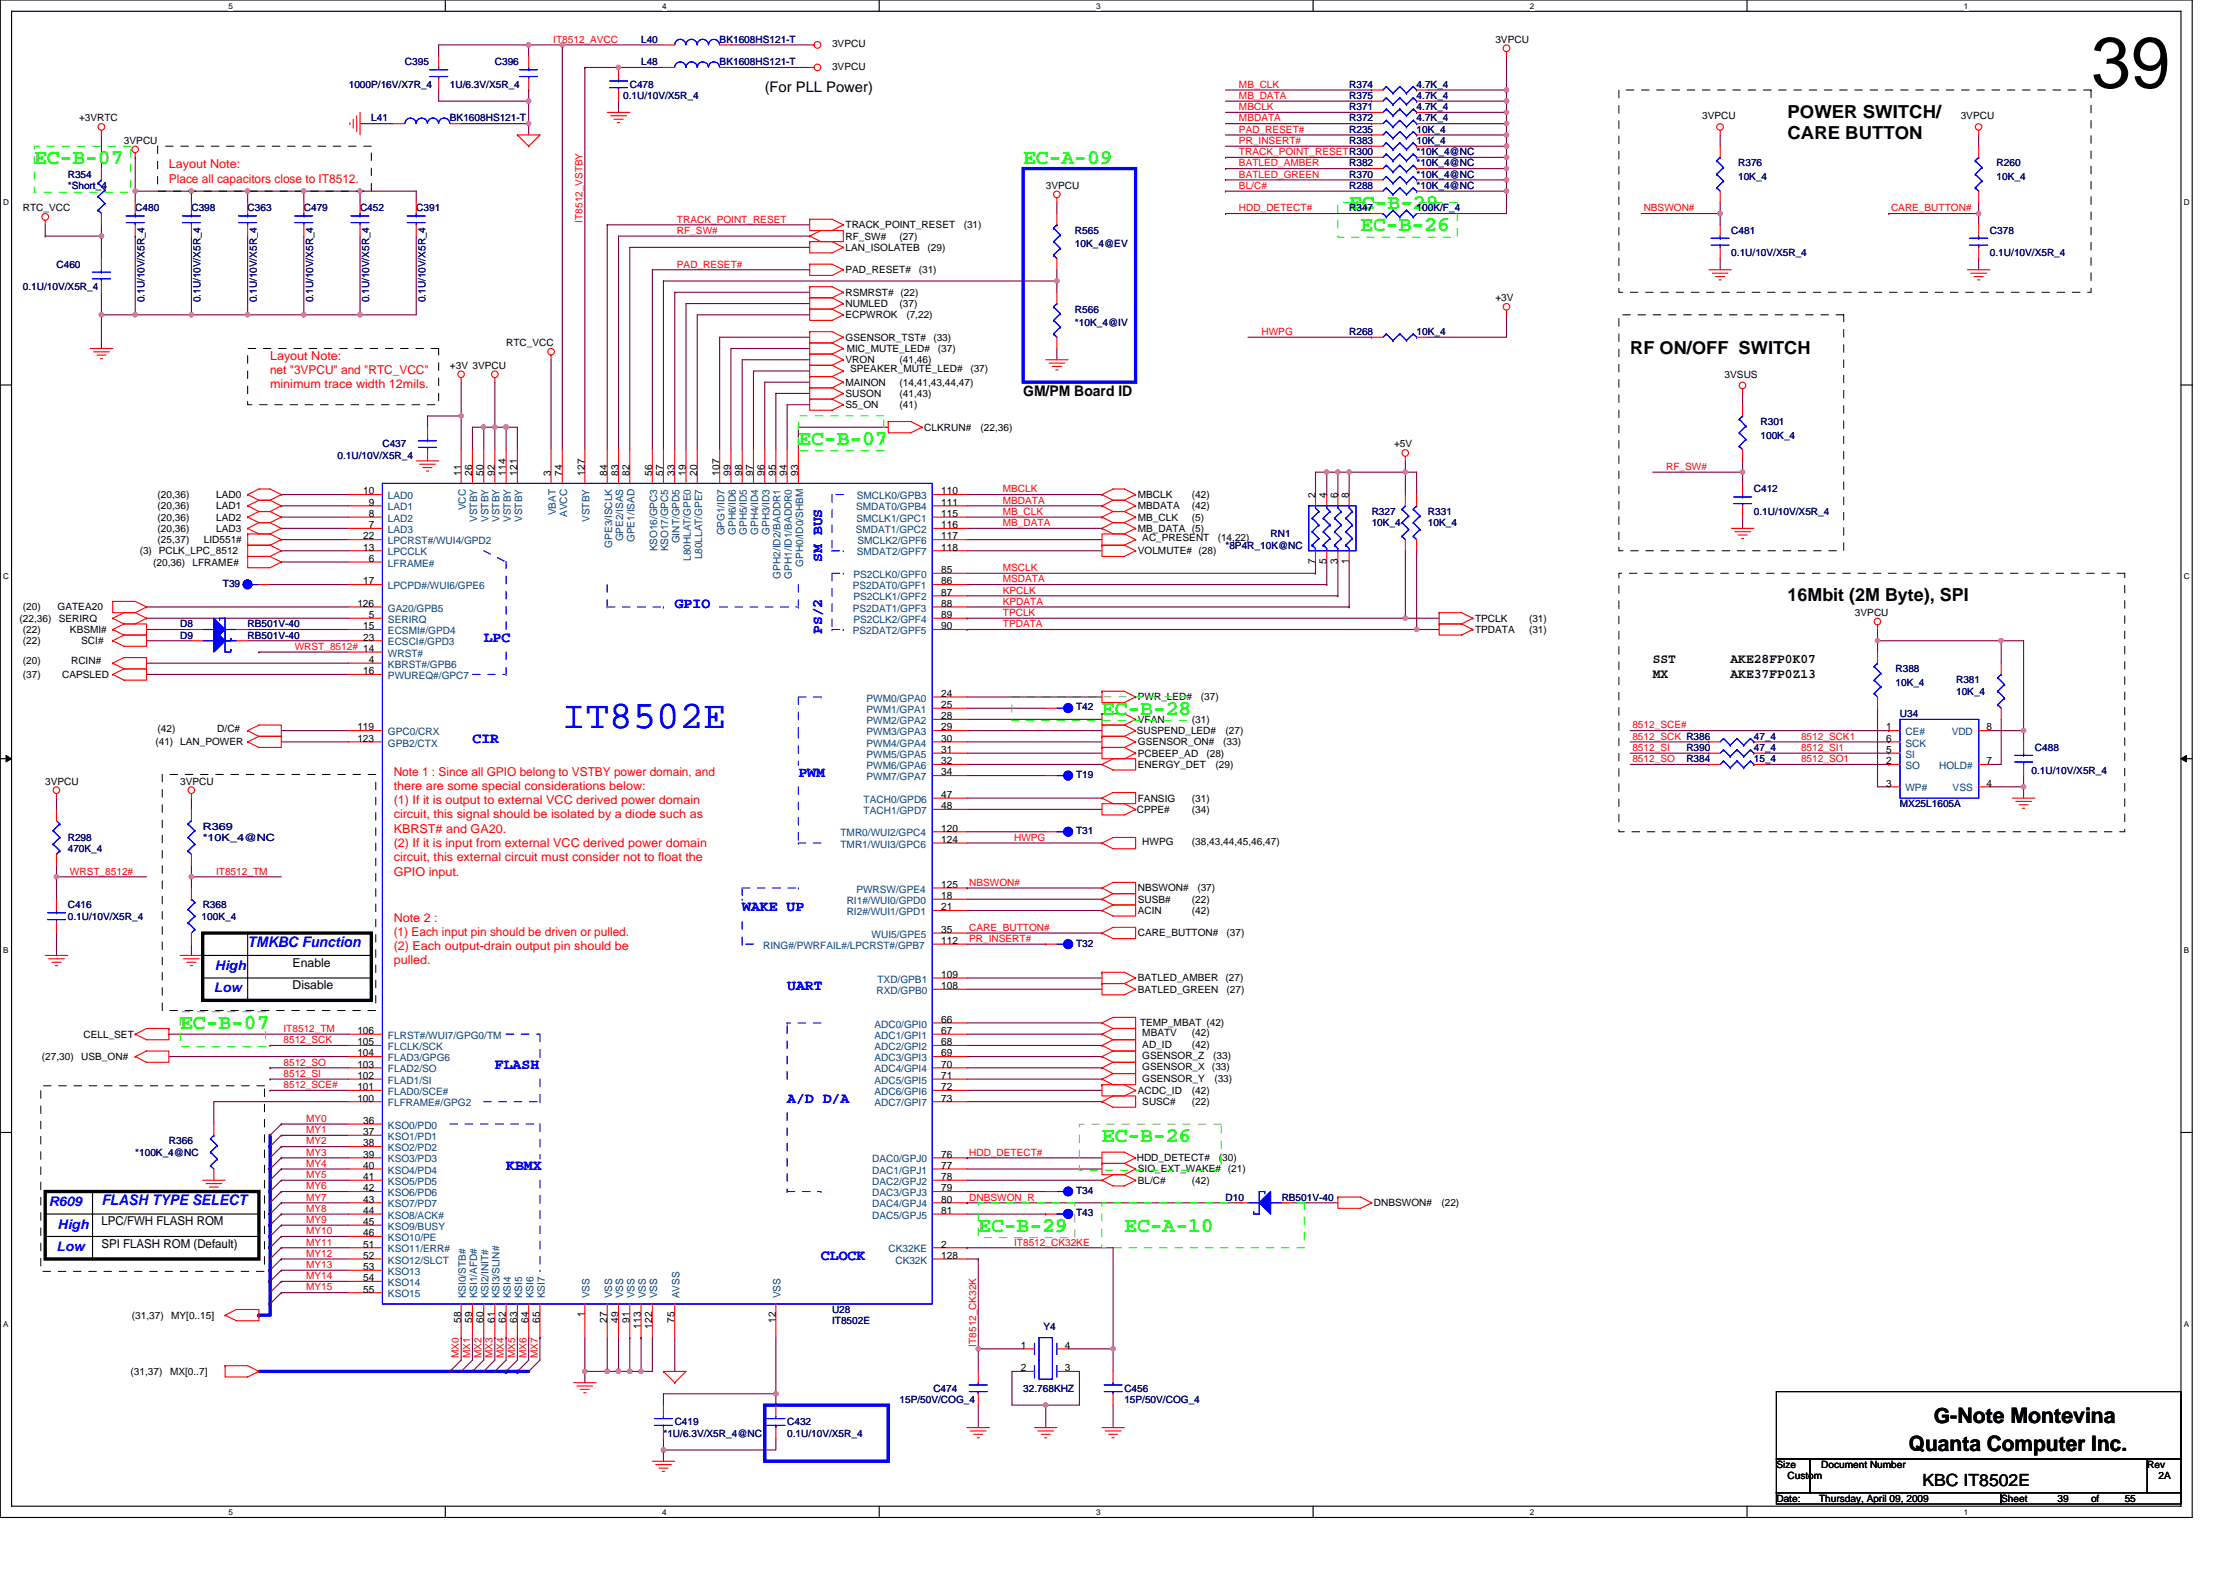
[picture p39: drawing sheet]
<svg xmlns="http://www.w3.org/2000/svg" width="297mm" height="210mm" viewBox="0 0 297 210" stroke-linecap="round" stroke-linejoin="round" font-family="sans-serif">
<defs><g id="words">
<text font-size="9.6" x="278.8" y="11.7">39</text>
<text font-size="5.2" fill="#00f" x="75" y="97.1">IT8502E</text>
<g font-size="2.8" fill="#0f0">
<text x="4.5" y="21.8">EC-B-07</text>
<text x="136.4" y="21.8">EC-A-09</text>
<text x="179.9" y="27.8">EC-B-29</text>
<text x="181.4" y="30.8">EC-B-26</text>
<text x="106.4" y="59.3">EC-B-07</text>
<text x="146.9" y="95.3">EC-B-28</text>
<text x="24" y="137.2">EC-B-07</text>
<text x="146.9" y="152.2">EC-B-26</text>
<text x="130.4" y="164.2">EC-B-29</text>
<text x="149.9" y="164.2">EC-A-10</text>
</g>
<g font-size="2.8">
<text x="257.8" y="189.7">G-Note Montevina</text>
<text x="254.5" y="193.4">Quanta Computer Inc.</text>
</g>
<g font-size="2.4">
<text x="238.3" y="15.7">POWER SWITCH/</text>
<text x="238.3" y="18.5">CARE BUTTON</text>
<text x="217.3" y="47.2">RF ON/OFF SWITCH</text>
<text x="238.3" y="80.2">16Mbit (2M Byte), SPI</text>
</g>
<text font-size="2.2" x="256.3" y="198.1">KBC IT8502E</text>
<g font-size="1.9">
<text x="102" y="12.3">(For PLL Power)</text>
<text x="136.4" y="52.8">GM/PM Board ID</text>
</g>
<g font-size="1.9" fill="#00f">
<text x="109.6" y="74.9" transform="rotate(-90 109.6 74.9)">SM BUS</text>
<text x="90" y="81.1">GPIO</text>
<text x="64.5" y="85.6">LPC</text>
<text x="109.6" y="84.5" transform="rotate(-90 109.6 84.5)">PS/2</text>
<text x="63" y="99">CIR</text>
<text x="106.4" y="103.5">PWM</text>
<text x="99" y="121.5">WAKE UP</text>
<text x="33" y="126.2">TMKBC Function</text>
<text x="104.9" y="132">UART</text>
<text x="66" y="142.5">FLASH</text>
<text x="104.9" y="147">A/D D/A</text>
<text x="67.5" y="156">KBMX</text>
<text x="13.5" y="160.7">FLASH TYPE SELECT</text>
<text x="109.4" y="168">CLOCK</text>
</g>
<g font-size="1.8">
<text x="220.3" y="88.4">SST</text>
<text x="230.7" y="88.4">AKE28FP0K07</text>
<text x="220.3" y="90.4">MX</text>
<text x="230.7" y="90.4">AKE37FP0Z13</text>
</g>
<g font-size="1.8" fill="#00f">
<text x="28.7" y="129.3">High</text>
<text x="28.5" y="132.3">Low</text>
<text x="6.5" y="160.8">R609</text>
<text x="7.5" y="166.8">Low</text>
<text x="7.7" y="163.8">High</text>
</g>
<g font-size="1.6" fill="#f00">
<text x="22.5" y="22.5">Layout Note:</text>
<text x="22.5" y="24.4">Place all capacitors close to IT8512.</text>
<text x="36" y="47.9">Layout Note:</text>
<text x="36" y="49.8">net &quot;3VPCU&quot; and &quot;RTC_VCC&quot;</text>
<text x="36" y="51.8">minimum trace width 12mils.</text>
<text x="52.5" y="103.4">Note 1 : Since all GPIO belong to VSTBY power domain, and</text>
<text x="52.5" y="105.3">there are some special considerations below:</text>
<text x="52.5" y="107.2">(1) If it is output to external VCC derived power domain</text>
<text x="52.5" y="109.1">circuit, this signal should be isolated by a diode such as</text>
<text x="52.5" y="111">KBRST# and GA20.</text>
<text x="52.5" y="112.9">(2) If it is input from external VCC derived power domain</text>
<text x="52.5" y="114.8">circuit, this external circuit must consider not to float the</text>
<text x="52.5" y="116.7">GPIO input.</text>
<text x="52.5" y="122.9">Note 2 :</text>
<text x="52.5" y="124.8">(1) Each input pin should be driven or pulled.</text>
<text x="52.5" y="126.7">(2) Each output-drain output pin should be</text>
<text x="52.5" y="128.6">pulled.</text>
</g>
<g font-size="1.6">
<text x="39" y="131.9">Disable</text>
<text x="39" y="128.9">Enable</text>
<text x="13.5" y="166.3">SPI FLASH ROM (Default)</text>
<text x="13.5" y="163.3">LPC/FWH FLASH ROM</text>
</g>
<g font-size="1.4">
<text x="48.4" y="65.9">10</text>
<text x="61.5" y="63.4" transform="rotate(-90 61.5 63.4)">11</text>
<text x="63" y="63.4" transform="rotate(-90 63 63.4)">26</text>
<text x="64.5" y="63.4" transform="rotate(-90 64.5 63.4)">50</text>
<text x="66" y="63.4" transform="rotate(-90 66 63.4)">92</text>
<text x="67.5" y="63.4" transform="rotate(-90 67.5 63.4)">114</text>
<text x="69" y="63.4" transform="rotate(-90 69 63.4)">121</text>
<text x="73.4" y="63.4" transform="rotate(-90 73.4 63.4)">3</text>
<text x="74.9" y="63.4" transform="rotate(-90 74.9 63.4)">74</text>
<text x="78" y="63.4" transform="rotate(-90 78 63.4)">127</text>
<text x="80.9" y="63.4" transform="rotate(-90 80.9 63.4)">84</text>
<text x="82.4" y="63.4" transform="rotate(-90 82.4 63.4)">83</text>
<text x="83.9" y="63.4" transform="rotate(-90 83.9 63.4)">82</text>
<text x="86.9" y="63.4" transform="rotate(-90 86.9 63.4)">56</text>
<text x="88.4" y="63.4" transform="rotate(-90 88.4 63.4)">57</text>
<text x="89.9" y="63.4" transform="rotate(-90 89.9 63.4)">33</text>
<text x="91.4" y="63.4" transform="rotate(-90 91.4 63.4)">19</text>
<text x="92.9" y="63.4" transform="rotate(-90 92.9 63.4)">20</text>
<text x="95.9" y="63.4" transform="rotate(-90 95.9 63.4)">107</text>
<text x="97.4" y="63.4" transform="rotate(-90 97.4 63.4)">99</text>
<text x="98.9" y="63.4" transform="rotate(-90 98.9 63.4)">98</text>
<text x="100.4" y="63.4" transform="rotate(-90 100.4 63.4)">97</text>
<text x="101.9" y="63.4" transform="rotate(-90 101.9 63.4)">96</text>
<text x="103.4" y="63.4" transform="rotate(-90 103.4 63.4)">95</text>
<text x="104.9" y="63.4" transform="rotate(-90 104.9 63.4)">94</text>
<text x="106.4" y="63.4" transform="rotate(-90 106.4 63.4)">93</text>
<text x="125.5" y="65.9">110</text>
<text x="48.4" y="71.9">22</text>
<text x="49.2" y="67.4">9</text>
<text x="49.2" y="68.9">8</text>
<text x="49.2" y="70.4">7</text>
<text x="125.5" y="67.4">111</text>
<text x="125.5" y="70.4">116</text>
<text x="125.5" y="71.9">117</text>
<text x="125.5" y="68.9">115</text>
<text x="175.4" y="66.4" transform="rotate(-90 175.4 66.4)">2</text>
<text x="176.9" y="66.4" transform="rotate(-90 176.9 66.4)">4</text>
<text x="178.3" y="66.4" transform="rotate(-90 178.3 66.4)">6</text>
<text x="179.8" y="66.4" transform="rotate(-90 179.8 66.4)">8</text>
<text x="48.4" y="73.4">13</text>
<text x="48.4" y="77.9">17</text>
<text x="49.2" y="74.9">6</text>
<text x="125.5" y="77.9">86</text>
<text x="125.5" y="76.4">85</text>
<text x="125.5" y="73.4">118</text>
<text x="175.4" y="75.2" transform="rotate(-90 175.4 75.2)">7</text>
<text x="176.9" y="75.2" transform="rotate(-90 176.9 75.2)">5</text>
<text x="178.3" y="75.2" transform="rotate(-90 178.3 75.2)">3</text>
<text x="179.8" y="75.2" transform="rotate(-90 179.8 75.2)">1</text>
<text x="47.6" y="80.9">126</text>
<text x="48.4" y="83.9">15</text>
<text x="49.2" y="82.4">5</text>
<text x="125.5" y="80.9">88</text>
<text x="125.5" y="83.9">90</text>
<text x="125.5" y="79.4">87</text>
<text x="125.5" y="82.4">89</text>
<text x="48.4" y="85.4">23</text>
<text x="48.4" y="89.9">16</text>
<text x="49.2" y="88.4">4</text>
<text x="125.5" y="92.9">24</text>
<text x="125.5" y="94.4">25</text>
<text x="125.5" y="95.9">28</text>
<text x="47.6" y="98.9">123</text>
<text x="47.6" y="97.4">119</text>
<text x="125.5" y="97.4">29</text>
<text x="125.5" y="98.9">30</text>
<text x="125.5" y="100.4">31</text>
<text x="125.5" y="101.9">32</text>
<text x="251.5" y="97.4">1</text>
<text x="251.5" y="98.9">6</text>
<text x="251.5" y="100.4">5</text>
<text x="251.5" y="101.9">2</text>
<text x="264.9" y="97.4">8</text>
<text x="264.9" y="101.9">7</text>
<text x="125.5" y="103.4">34</text>
<text x="125.5" y="106.4">47</text>
<text x="125.5" y="107.9">48</text>
<text x="251.5" y="104.9">3</text>
<text x="264.9" y="104.9">4</text>
<text x="125.5" y="110.9">120</text>
<text x="125.5" y="112.4">124</text>
<text x="125.5" y="119.9">18</text>
<text x="125.5" y="118.4">125</text>
<text x="125.5" y="125.9">112</text>
<text x="125.5" y="121.4">21</text>
<text x="125.5" y="124.4">35</text>
<text x="125.5" y="130.4">109</text>
<text x="125.5" y="131.9">108</text>
<text x="47.6" y="137.9">106</text>
<text x="125.5" y="136.4">66</text>
<text x="125.5" y="137.9">67</text>
<text x="47.6" y="139.4">105</text>
<text x="47.6" y="140.8">104</text>
<text x="47.6" y="142.3">103</text>
<text x="47.6" y="143.8">102</text>
<text x="125.5" y="139.4">68</text>
<text x="125.5" y="140.8">69</text>
<text x="125.5" y="142.3">70</text>
<text x="125.5" y="143.8">71</text>
<text x="47.6" y="145.4">101</text>
<text x="47.6" y="146.9">100</text>
<text x="48.4" y="149.8">36</text>
<text x="125.5" y="145.4">72</text>
<text x="125.5" y="146.9">73</text>
<text x="48.4" y="151.3">37</text>
<text x="48.4" y="152.8">38</text>
<text x="48.4" y="154.3">39</text>
<text x="48.4" y="155.8">40</text>
<text x="125.5" y="155.8">77</text>
<text x="125.5" y="154.3">76</text>
<text x="48.4" y="157.3">41</text>
<text x="48.4" y="158.8">42</text>
<text x="48.4" y="160.3">43</text>
<text x="48.4" y="161.8">44</text>
<text x="125.5" y="158.8">79</text>
<text x="125.5" y="157.3">78</text>
<text x="125.5" y="161.8">81</text>
<text x="125.5" y="160.3">80</text>
<text x="48.4" y="163.3">45</text>
<text x="48.4" y="164.8">46</text>
<text x="48.4" y="166.3">51</text>
<text x="48.4" y="167.8">52</text>
<text x="125.5" y="167.8">128</text>
<text x="125.5" y="166.3">2</text>
<text x="48.4" y="169.3">53</text>
<text x="48.4" y="170.8">54</text>
<text x="48.4" y="172.3">55</text>
<text x="61.5" y="176.4" transform="rotate(-90 61.5 176.4)">58</text>
<text x="63" y="176.4" transform="rotate(-90 63 176.4)">59</text>
<text x="64.5" y="176.4" transform="rotate(-90 64.5 176.4)">60</text>
<text x="66" y="176.4" transform="rotate(-90 66 176.4)">61</text>
<text x="67.5" y="176.4" transform="rotate(-90 67.5 176.4)">62</text>
<text x="69" y="176.4" transform="rotate(-90 69 176.4)">63</text>
<text x="70.5" y="176.4" transform="rotate(-90 70.5 176.4)">64</text>
<text x="72" y="176.4" transform="rotate(-90 72 176.4)">65</text>
<text x="78" y="175.6" transform="rotate(-90 78 175.6)">1</text>
<text x="80.9" y="176.4" transform="rotate(-90 80.9 176.4)">27</text>
<text x="82.4" y="176.4" transform="rotate(-90 82.4 176.4)">49</text>
<text x="83.9" y="176.4" transform="rotate(-90 83.9 176.4)">91</text>
<text x="85.4" y="177.1" transform="rotate(-90 85.4 177.1)">113</text>
<text x="86.9" y="177.1" transform="rotate(-90 86.9 177.1)">122</text>
<text x="89.9" y="176.4" transform="rotate(-90 89.9 176.4)">75</text>
<text x="103.4" y="176.4" transform="rotate(-90 103.4 176.4)">12</text>
<text x="136.1" y="179.8">1</text>
<text x="142" y="179.8">4</text>
<text x="136.1" y="182.8">2</text>
<text x="142" y="182.8">3</text>
</g>
<g font-size="1.4" fill="#004080">
<text x="51.7" y="66.5">LAD0</text>
<text x="51.7" y="68.1">LAD1</text>
<text x="51.7" y="69.6">LAD2</text>
<text x="51.7" y="71.1">LAD3</text>
<text x="62.1" y="68" transform="rotate(-90 62.1 68)">VCC</text>
<text x="63.6" y="69.6" transform="rotate(-90 63.6 69.6)">VSTBY</text>
<text x="65.1" y="69.6" transform="rotate(-90 65.1 69.6)">VSTBY</text>
<text x="66.6" y="69.6" transform="rotate(-90 66.6 69.6)">VSTBY</text>
<text x="68.1" y="69.6" transform="rotate(-90 68.1 69.6)">VSTBY</text>
<text x="69.6" y="69.6" transform="rotate(-90 69.6 69.6)">VSTBY</text>
<text x="74.1" y="68.7" transform="rotate(-90 74.1 68.7)">VBAT</text>
<text x="75.6" y="68.9" transform="rotate(-90 75.6 68.9)">AVCC</text>
<text x="78.6" y="69.6" transform="rotate(-90 78.6 69.6)">VSTBY</text>
<text x="96.6" y="71.4" transform="rotate(-90 96.6 71.4)">GPG1/ID7</text>
<text x="98.1" y="71.3" transform="rotate(-90 98.1 71.3)">GPH6/ID6</text>
<text x="99.6" y="71.3" transform="rotate(-90 99.6 71.3)">GPH5/ID5</text>
<text x="101.1" y="71.3" transform="rotate(-90 101.1 71.3)">GPH4/ID4</text>
<text x="102.6" y="71.3" transform="rotate(-90 102.6 71.3)">GPH3/ID3</text>
<text x="114.1" y="71.1">SMDAT1/GPC2</text>
<text x="114.1" y="68.1">SMDAT0/GPB4</text>
<text x="114.2" y="69.6">SMCLK1/GPC1</text>
<text x="114.2" y="66.5">SMCLK0/GPB3</text>
<text x="51.7" y="74">LPCCLK</text>
<text x="51.7" y="75.5">LFRAME#</text>
<text x="51.7" y="72.6">LPCRST#/WUI4/GPD2</text>
<text x="81.6" y="73" transform="rotate(-90 81.6 73)">GPE3/ISCLK</text>
<text x="83.1" y="72.2" transform="rotate(-90 83.1 72.2)">GPE2/ISAS</text>
<text x="84.6" y="72.3" transform="rotate(-90 84.6 72.3)">GPE1/ISAD</text>
<text x="87.6" y="73.5" transform="rotate(-90 87.6 73.5)">KSO16/GPC3</text>
<text x="89.1" y="73.5" transform="rotate(-90 89.1 73.5)">KSO17/GPC5</text>
<text x="90.6" y="72.4" transform="rotate(-90 90.6 72.4)">GINT/GPD5</text>
<text x="92.1" y="74.8" transform="rotate(-90 92.1 74.8)">L80HLAT/GPE0</text>
<text x="93.6" y="74.5" transform="rotate(-90 93.6 74.5)">L80LLAT/GPE7</text>
<text x="104.1" y="77.1" transform="rotate(-90 104.1 77.1)">GPH2/ID2/BADDR1</text>
<text x="105.6" y="77.1" transform="rotate(-90 105.6 77.1)">GPH1/ID1/BADDR0</text>
<text x="107.1" y="75.6" transform="rotate(-90 107.1 75.6)">GPH0/ID0/SHBM</text>
<text x="113.8" y="77">PS2CLK0/GPF0</text>
<text x="114.2" y="74">SMDAT2/GPF7</text>
<text x="114.3" y="72.6">SMCLK2/GPF6</text>
<text x="51.7" y="78.5">LPCPD#/WUI6/GPE6</text>
<text x="51.7" y="83">SERIRQ</text>
<text x="51.7" y="81.5">GA20/GPB5</text>
<text x="113.7" y="78.5">PS2DAT0/GPF1</text>
<text x="113.7" y="81.5">PS2DAT1/GPF3</text>
<text x="113.8" y="80.1">PS2CLK1/GPF2</text>
<text x="113.8" y="83">PS2CLK2/GPF4</text>
<text x="51.7" y="87.5">WRST#</text>
<text x="51.7" y="84.5">ECSMI#/GPD4</text>
<text x="51.7" y="86">ECSCI#/GPD3</text>
<text x="51.7" y="89">KBRST#/GPB6</text>
<text x="113.7" y="84.5">PS2DAT2/GPF5</text>
<text x="51.7" y="90.5">PWUREQ#/GPC7</text>
<text x="115.5" y="93.5">PWM0/GPA0</text>
<text x="115.5" y="95">PWM1/GPA1</text>
<text x="51.7" y="99.5">GPB2/CTX</text>
<text x="51.7" y="98">GPC0/CRX</text>
<text x="115.5" y="96.5">PWM2/GPA2</text>
<text x="115.5" y="98">PWM3/GPA3</text>
<text x="115.5" y="99.5">PWM4/GPA4</text>
<text x="115.5" y="101">PWM5/GPA5</text>
<text x="254" y="98">CE#</text>
<text x="254" y="99.5">SCK</text>
<text x="254" y="101">SI</text>
<text x="260.2" y="98">VDD</text>
<text x="115.1" y="107">TACH0/GPD6</text>
<text x="115.5" y="102.5">PWM6/GPA6</text>
<text x="115.5" y="104">PWM7/GPA7</text>
<text x="254" y="102.5">SO</text>
<text x="254" y="105.5">WP#</text>
<text x="258.5" y="102.5">HOLD#</text>
<text x="260.3" y="105.5">VSS</text>
<text x="112.1" y="111.5">TMR0/WUI2/GPC4</text>
<text x="112.1" y="113">TMR1/WUI3/GPC6</text>
<text x="115.1" y="108.5">TACH1/GPD7</text>
<text x="114.2" y="119">PWRSW/GPE4</text>
<text x="112.9" y="120.5">RI1#/WUI0/GPD0</text>
<text x="112.9" y="122">RI2#/WUI1/GPD1</text>
<text x="116.2" y="125">WUI5/GPE5</text>
<text x="101.7" y="126.5">RING#/PWRFAIL#/LPCRST#/GPB7</text>
<text x="117" y="131">TXD/GPB1</text>
<text x="116.6" y="137">ADC0/GPI0</text>
<text x="116.9" y="132.5">RXD/GPB0</text>
<text x="51.7" y="138.5">FLRST#/WUI7/GPG0/TM</text>
<text x="51.7" y="140">FLCLK/SCK</text>
<text x="51.7" y="141.5">FLAD3/GPG6</text>
<text x="51.7" y="143">FLAD2/SO</text>
<text x="116.6" y="138.5">ADC1/GPI1</text>
<text x="116.6" y="140">ADC2/GPI2</text>
<text x="116.6" y="141.5">ADC3/GPI3</text>
<text x="116.6" y="143">ADC4/GPI4</text>
<text x="51.7" y="144.5">FLAD1/SI</text>
<text x="51.7" y="146">FLAD0/SCE#</text>
<text x="51.7" y="147.5">FLFRAME#/GPG2</text>
<text x="116.6" y="144.5">ADC5/GPI5</text>
<text x="116.6" y="146">ADC6/GPI6</text>
<text x="116.6" y="147.5">ADC7/GPI7</text>
<text x="51.7" y="150.5">KSO0/PD0</text>
<text x="51.7" y="152">KSO1/PD1</text>
<text x="51.7" y="153.5">KSO2/PD2</text>
<text x="51.7" y="155">KSO3/PD3</text>
<text x="116.3" y="155">DAC0/GPJ0</text>
<text x="51.7" y="156.5">KSO4/PD4</text>
<text x="51.7" y="158">KSO5/PD5</text>
<text x="51.7" y="159.5">KSO6/PD6</text>
<text x="51.7" y="161">KSO7/PD7</text>
<text x="116.3" y="159.5">DAC3/GPJ3</text>
<text x="116.3" y="158">DAC2/GPJ2</text>
<text x="116.3" y="156.5">DAC1/GPJ1</text>
<text x="116.3" y="161">DAC4/GPJ4</text>
<text x="51.7" y="162.5">KSO8/ACK#</text>
<text x="51.7" y="164">KSO9/BUSY</text>
<text x="51.7" y="165.5">KSO10/PE</text>
<text x="51.7" y="167">KSO11/ERR#</text>
<text x="116.3" y="162.5">DAC5/GPJ5</text>
<text x="118.5" y="167">CK32KE</text>
<text x="51.7" y="168.5">KSO12/SLCT</text>
<text x="51.7" y="170">KSO13</text>
<text x="51.7" y="171.4">KSO14</text>
<text x="51.7" y="173">KSO15</text>
<text x="62.1" y="173.1" transform="rotate(-90 62.1 173.1)">KSI0/STB#</text>
<text x="63.6" y="173.1" transform="rotate(-90 63.6 173.1)">KSI1/AFD#</text>
<text x="65.1" y="173.1" transform="rotate(-90 65.1 173.1)">KSI2/INIT#</text>
<text x="66.6" y="173.1" transform="rotate(-90 66.6 173.1)">KSI3/SLIN#</text>
<text x="68.1" y="173.1" transform="rotate(-90 68.1 173.1)">KSI4</text>
<text x="69.6" y="173.1" transform="rotate(-90 69.6 173.1)">KSI5</text>
<text x="71.1" y="173.1" transform="rotate(-90 71.1 173.1)">KSI6</text>
<text x="72.6" y="173.1" transform="rotate(-90 72.6 173.1)">KSI7</text>
<text x="78.6" y="173.1" transform="rotate(-90 78.6 173.1)">VSS</text>
<text x="81.6" y="173.1" transform="rotate(-90 81.6 173.1)">VSS</text>
<text x="83.1" y="173.1" transform="rotate(-90 83.1 173.1)">VSS</text>
<text x="84.6" y="173.1" transform="rotate(-90 84.6 173.1)">VSS</text>
<text x="86.1" y="173.1" transform="rotate(-90 86.1 173.1)">VSS</text>
<text x="87.6" y="173.1" transform="rotate(-90 87.6 173.1)">VSS</text>
<text x="90.6" y="173.1" transform="rotate(-90 90.6 173.1)">AVSS</text>
<text x="104.1" y="173.1" transform="rotate(-90 104.1 173.1)">VSS</text>
<text x="119.4" y="168.5">CK32K</text>
</g>
<g font-size="1.3" fill="#f00">
<text x="73.8" y="5.7">IT8512_AVCC</text>
<text x="165.2" y="11.7">MB_CLK</text>
<text x="165.2" y="16.2">MBDATA</text>
<text x="165.2" y="14.7">MBCLK</text>
<text x="165.2" y="17.7">PAD_RESET#</text>
<text x="165.2" y="13.2">MB_DATA</text>
<text x="165.2" y="19.2">PR_INSERT#</text>
<text x="165.2" y="23.7">BATLED_GREEN</text>
<text x="165.2" y="22.2">BATLED_AMBER</text>
<text x="165.2" y="20.7">TRACK_POINT_RESETR300</text>
<text x="77.7" y="29.7" transform="rotate(-90 77.7 29.7)">IT8512_VSTBY</text>
<text x="90.3" y="29.7">TRACK_POINT_RESET</text>
<text x="165.2" y="25.2">BL/C#</text>
<text x="165.2" y="28.2">HDD_DETECT#</text>
<text x="219.1" y="28.2">NBSWON#</text>
<text x="252.1" y="28.2">CARE_BUTTON#</text>
<text x="90.3" y="31.2">RF_SW#</text>
<text x="90.3" y="35.7">PAD_RESET#</text>
<text x="168.2" y="44.7">HWPG</text>
<text x="133.7" y="65.6">MBCLK</text>
<text x="222.1" y="62.7">RF_SW#</text>
<text x="133.7" y="67.1">MBDATA</text>
<text x="133.7" y="70.1">MB_DATA</text>
<text x="133.7" y="68.6">MB_CLK</text>
<text x="133.7" y="77.6">MSDATA</text>
<text x="133.7" y="76.1">MSCLK</text>
<text x="133.7" y="80.6">KPDATA</text>
<text x="133.7" y="79.1">KPCLK</text>
<text x="133.7" y="82.1">TPCLK</text>
<text x="133.7" y="83.6">TPDATA</text>
<text x="39.3" y="86.6">WRST_8512# 14</text>
<text x="217.6" y="101.6">8512_SO</text>
<text x="217.6" y="100.1">8512_SI</text>
<text x="217.6" y="98.6">8512_SCK R386</text>
<text x="217.6" y="97.1">8512_SCE#</text>
<text x="240.1" y="98.6">8512_SCK1</text>
<text x="240.1" y="101.6">8512_SO1</text>
<text x="240.1" y="100.1">8512_SI1</text>
<text x="135.2" y="112.1">HWPG</text>
<text x="9.3" y="116.6">WRST_8512#</text>
<text x="28.8" y="116.6">IT8512_TM</text>
<text x="129.2" y="118.1">NBSWON#</text>
<text x="129.2" y="124.1">CARE_BUTTON#</text>
<text x="129.2" y="125.6">PR_INSERT#</text>
<text x="37.8" y="137.6">IT8512_TM</text>
<text x="37.8" y="142.1">8512_SO</text>
<text x="37.8" y="143.6">8512_SI</text>
<text x="37.8" y="139.1">8512_SCK</text>
<text x="37.8" y="145.1">8512_SCE#</text>
<text x="40.8" y="149.6">MY0</text>
<text x="40.8" y="151.1">MY1</text>
<text x="40.8" y="152.6">MY2</text>
<text x="40.8" y="155.6">MY4</text>
<text x="40.8" y="154.1">MY3</text>
<text x="129.2" y="154.1">HDD_DETECT#</text>
<text x="40.8" y="160.1">MY7</text>
<text x="40.8" y="161.6">MY8</text>
<text x="40.8" y="157.1">MY5</text>
<text x="40.8" y="158.6">MY6</text>
<text x="129.2" y="160.1">DNBSWON_R</text>
<text x="40.8" y="166.1">MY11</text>
<text x="40.8" y="163">MY9</text>
<text x="40.8" y="164.5">MY10</text>
<text x="40.8" y="167.6">MY12</text>
<text x="135.2" y="166.1">IT8512_CK32KE</text>
<text x="40.8" y="170.5">MY14</text>
<text x="40.8" y="172">MY15</text>
<text x="40.8" y="169.1">MY13</text>
<text x="130.1" y="179.5" transform="rotate(-90 130.1 179.5)">IT8512_CK32K</text>
<text x="61.2" y="181" transform="rotate(-90 61.2 181)">MX0</text>
<text x="62.7" y="181" transform="rotate(-90 62.7 181)">MX1</text>
<text x="64.2" y="181" transform="rotate(-90 64.2 181)">MX2</text>
<text x="65.7" y="181" transform="rotate(-90 65.7 181)">MX3</text>
<text x="67.2" y="181" transform="rotate(-90 67.2 181)">MX4</text>
<text x="68.7" y="181" transform="rotate(-90 68.7 181)">MX5</text>
<text x="70.2" y="181" transform="rotate(-90 70.2 181)">MX6</text>
<text x="71.7" y="181" transform="rotate(-90 71.7 181)">MX7</text>
</g>
<g font-size="1.3" fill="#000080">
<text x="85.5" y="5.7">L40</text>
<text x="95.9" y="5.7">BK1608HS121-T</text>
<text x="46.5" y="11.7">1000P/16V/X7R_4</text>
<text x="54" y="8.7">C395</text>
<text x="60" y="11.7">1U/6.3V/X5R_4</text>
<text x="66" y="8.7">C396</text>
<text x="84" y="11.7">C478</text>
<text x="85.5" y="8.7">L48</text>
<text x="95.9" y="8.7">BK1608HS121-T</text>
<text x="179.9" y="11.7">R374</text>
<text x="188.9" y="11.7">4.7K_4</text>
<text x="49.5" y="16.2">L41</text>
<text x="60" y="16.2">BK1608HS121-T</text>
<text x="83.1" y="13.2">0.1U/10V/X5R_4</text>
<text x="179.9" y="14.7">R371</text>
<text x="179.9" y="17.7">R235</text>
<text x="179.9" y="13.2">R375</text>
<text x="179.9" y="16.2">R372</text>
<text x="188.9" y="14.7">4.7K_4</text>
<text x="188.9" y="17.7">10K_4</text>
<text x="188.9" y="13.2">4.7K_4</text>
<text x="188.9" y="16.2">4.7K_4</text>
<text x="9" y="23.7">R354</text>
<text x="179.9" y="19.2">R383</text>
<text x="179.9" y="23.7">R370</text>
<text x="179.9" y="22.2">R382</text>
<text x="188.9" y="19.2">10K_4</text>
<text x="188.9" y="20.7">*10K_4@NC</text>
<text x="188.9" y="23.7">*10K_4@NC</text>
<text x="188.9" y="22.2">*10K_4@NC</text>
<text x="231.7" y="22.2">R376</text>
<text x="231.7" y="24">10K_4</text>
<text x="266.2" y="22.2">R260</text>
<text x="266.2" y="24">10K_4</text>
<text x="9" y="25.2">*Short_4</text>
<text x="18" y="28.2">C480</text>
<text x="25.5" y="28.2">C398</text>
<text x="33" y="28.2">C363</text>
<text x="40.5" y="28.2">C479</text>
<text x="48" y="28.2">C452</text>
<text x="55.5" y="28.2">C391</text>
<text x="179.9" y="25.2">R288</text>
<text x="179.9" y="28.2">R347</text>
<text x="188.9" y="25.2">*10K_4@NC</text>
<text x="188.9" y="28.2">100K/F_4</text>
<text x="7.5" y="35.7">C460</text>
<text x="143.3" y="31.2">R565</text>
<text x="143.3" y="33">10K_4@EV</text>
<text x="230.8" y="31.2">C481</text>
<text x="230.8" y="34.2">0.1U/10V/X5R_4</text>
<text x="265.3" y="31.2">C378</text>
<text x="265.3" y="34.2">0.1U/10V/X5R_4</text>
<text x="3" y="38.7">0.1U/10V/X5R_4</text>
<text x="19.3" y="40.3" transform="rotate(-90 19.3 40.3)">0.1U/10V/X5R_4</text>
<text x="26.8" y="40.3" transform="rotate(-90 26.8 40.3)">0.1U/10V/X5R_4</text>
<text x="34.2" y="40.3" transform="rotate(-90 34.2 40.3)">0.1U/10V/X5R_4</text>
<text x="41.7" y="40.3" transform="rotate(-90 41.7 40.3)">0.1U/10V/X5R_4</text>
<text x="49.2" y="40.3" transform="rotate(-90 49.2 40.3)">0.1U/10V/X5R_4</text>
<text x="56.7" y="40.3" transform="rotate(-90 56.7 40.3)">0.1U/10V/X5R_4</text>
<text x="143.3" y="41.7">R566</text>
<text x="143.3" y="43.5">*10K_4@IV</text>
<text x="179.9" y="44.7">R268</text>
<text x="188.9" y="44.7">10K_4</text>
<text x="51" y="59.6">C437</text>
<text x="234.7" y="56.7">R301</text>
<text x="234.7" y="58.5">100K_4</text>
<text x="45" y="61.2">0.1U/10V/X5R_4</text>
<text x="233.8" y="65.7">C412</text>
<text x="169.4" y="71.6">RN1</text>
<text x="182.9" y="68.6">R327</text>
<text x="182.9" y="70.1">10K_4</text>
<text x="190.4" y="68.6">R331</text>
<text x="190.4" y="70.1">10K_4</text>
<text x="233.8" y="68.6">0.1U/10V/X5R_4</text>
<text x="163.4" y="73.2">*8P4R_10K@NC</text>
<text x="24" y="83.6">D8</text>
<text x="29.7" y="78.2">T39</text>
<text x="33" y="83.6">RB501V-40</text>
<text x="24" y="85.1">D9</text>
<text x="33" y="85.1">RB501V-40</text>
<text x="252.7" y="89.6">R388</text>
<text x="143.5" y="94.7">T42</text>
<text x="252.7" y="91.4">10K_4</text>
<text x="253.3" y="95.6">U34</text>
<text x="260.8" y="91.1">R381</text>
<text x="260.8" y="92.6">10K_4</text>
<text x="224.8" y="100.1">R390</text>
<text x="224.8" y="101.6">R384</text>
<text x="233.8" y="100.1">47_4</text>
<text x="233.8" y="101.6">15_4</text>
<text x="233.8" y="98.6">47_4</text>
<text x="271.3" y="100.1">C488</text>
<text x="143.5" y="103.7">T19</text>
<text x="253.3" y="107.6">MX25L1605A</text>
<text x="270.8" y="103.1">0.1U/10V/X5R_4</text>
<text x="9" y="112.1">R298</text>
<text x="9" y="113.6">470K_4</text>
<text x="27" y="110.6">R369</text>
<text x="27" y="112.1">*10K_4@NC</text>
<text x="143.5" y="111.2">T31</text>
<text x="9" y="121.1">C416</text>
<text x="9" y="122.6">0.1U/10V/X5R_4</text>
<text x="26.9" y="122.6">100K_4</text>
<text x="27" y="121.1">R368</text>
<text x="143.5" y="126.2">T32</text>
<text x="18" y="154.1">*100K_4@NC</text>
<text x="22.5" y="152.6">R366</text>
<text x="143.5" y="159.2">T34</text>
<text x="163.4" y="160.1">D10</text>
<text x="170.9" y="160.1">RB501V-40</text>
<text x="143.5" y="162.2">T43</text>
<text x="110.9" y="175">U28</text>
<text x="110.9" y="176.6">IT8502E</text>
<text x="139.1" y="177.3">Y4</text>
<text x="124.4" y="185.5">C474</text>
<text x="136.4" y="185.5">32.768KHZ</text>
<text x="149.9" y="185.5">C456</text>
<text x="88.5" y="191.5">*1U/6.3V/X5R_4@NC</text>
<text x="90" y="190">C419</text>
<text x="104.9" y="190">C432</text>
<text x="104.9" y="191.5">0.1U/10V/X5R_4</text>
<text x="119.9" y="187">15P/50V/COG_4</text>
<text x="149.9" y="187">15P/50V/COG_4</text>
</g>
<g font-size="1.3">
<text x="199.4" y="5.7">3VPCU</text>
<text x="110.9" y="6.3">3VPCU</text>
<text x="110.9" y="9.3">3VPCU</text>
<text x="10.5" y="16.2">+3VRTC</text>
<text x="226.9" y="15.9">3VPCU</text>
<text x="261.4" y="15.9">3VPCU</text>
<text x="16.5" y="19.2">3VPCU</text>
<text x="3" y="28.2">RTC_VCC</text>
<text x="139.4" y="25.2">3VPCU</text>
<text x="112.7" y="33.4">LAN_ISOLATEB</text>
<text x="112.7" y="31.9">RF_SW#</text>
<text x="112.7" y="30.4">TRACK_POINT_RESET</text>
<text x="119.9" y="31.9">(27)</text>
<text x="123.7" y="33.4">(29)</text>
<text x="128.5" y="30.4">(31)</text>
<text x="112.7" y="36.4">PAD_RESET#</text>
<text x="112.7" y="39.4">RSMRST# (22)</text>
<text x="112.7" y="40.9">NUMLED</text>
<text x="119.9" y="40.9">(37)</text>
<text x="122.5" y="36.4">(31)</text>
<text x="199.4" y="40.2">+3V</text>
<text x="67.5" y="46.2">RTC_VCC</text>
<text x="112.7" y="42.4">ECPWROK</text>
<text x="112.7" y="45.4">GSENSOR_TST#</text>
<text x="112.9" y="46.9">MIC_MUTE_LED#</text>
<text x="120.8" y="42.4">(7,22)</text>
<text x="124.4" y="45.4">(33)</text>
<text x="125" y="46.9">(37)</text>
<text x="60" y="49.2">+3V 3VPCU</text>
<text x="112.7" y="48.4">VRON</text>
<text x="112.7" y="52.9">SUSON</text>
<text x="112.7" y="51.4">MAINON</text>
<text x="113.3" y="49.6">SPEAKER_MUTE_LED#</text>
<text x="119.9" y="48.4">(41,46)</text>
<text x="119.9" y="52.9">(41,43)</text>
<text x="119.9" y="51.4">(14,41,43,44,47)</text>
<text x="129.4" y="49.6">(37)</text>
<text x="229.9" y="50.4">3VSUS</text>
<text x="112.7" y="54.4">S5_ON</text>
<text x="119.9" y="54.4">(41)</text>
<text x="123.2" y="57.4">CLKRUN#</text>
<text x="130.7" y="57.4">(22,36)</text>
<text x="185.9" y="59.6">+5V</text>
<text x="21" y="67.9">(20,36)</text>
<text x="21" y="69.4">(20,36)</text>
<text x="21" y="70.9">(20,36)</text>
<text x="21" y="66.4">(20,36)</text>
<text x="28.8" y="67.9">LAD1</text>
<text x="28.8" y="69.4">LAD2</text>
<text x="28.8" y="70.9">LAD3</text>
<text x="28.8" y="66.4">LAD0</text>
<text x="151.7" y="67.9">MBDATA</text>
<text x="151.7" y="66.4">MBCLK</text>
<text x="151.7" y="70.9">MB_DATA (5)</text>
<text x="151.7" y="69.4">MB_CLK</text>
<text x="158.9" y="69.4">(5)</text>
<text x="158.9" y="66.4">(42)</text>
<text x="158.9" y="67.9">(42)</text>
<text x="18.6" y="73.9">(3) PCLK_LPC_8512</text>
<text x="20.4" y="75.4">(20,36)</text>
<text x="21" y="72.4">(25,37)</text>
<text x="25.7" y="75.4">LFRAME#</text>
<text x="27.2" y="72.4">LID551#</text>
<text x="151.7" y="73.9">VOLMUTE# (28)</text>
<text x="152.3" y="72.1">AC_PRESENT</text>
<text x="162.3" y="72.1">(14,22)</text>
<text x="2.6" y="82.9">(22,36)</text>
<text x="3" y="81.4">(20)</text>
<text x="7.7" y="81.4">GATEA20</text>
<text x="7.8" y="82.9">SERIRQ</text>
<text x="196.7" y="82.9">TPCLK</text>
<text x="203.9" y="82.9">(31)</text>
<text x="247.3" y="82.1">3VPCU</text>
<text x="3" y="88.6">(20)</text>
<text x="3" y="85.9">(22)</text>
<text x="3" y="84.4">(22)</text>
<text x="9.3" y="84.4">KBSMI#</text>
<text x="9.5" y="88.6">RCIN#</text>
<text x="10.8" y="85.9">SCI#</text>
<text x="196.7" y="84.4">TPDATA</text>
<text x="203.9" y="84.4">(31)</text>
<text x="3" y="90.4">(37)</text>
<text x="8.3" y="90.4">CAPSLED</text>
<text x="151.7" y="93.4">PWR_LED#</text>
<text x="160.1" y="93.4">(37)</text>
<text x="20.7" y="99.4">(41) LAN_POWER</text>
<text x="21" y="97.6">(42)</text>
<text x="29" y="97.6">D/C#</text>
<text x="151.5" y="97.9">SUSPEND_LED#</text>
<text x="151.7" y="96.4">VFAN</text>
<text x="151.7" y="99.4">GSENSOR_ON#</text>
<text x="151.7" y="100.9">PCBEEP_AD</text>
<text x="158.9" y="96.4">(31)</text>
<text x="160.8" y="100.9">(28)</text>
<text x="163.1" y="99.4">(33)</text>
<text x="163.4" y="97.9">(27)</text>
<text x="6" y="104.6">3VPCU</text>
<text x="24" y="104.6">3VPCU</text>
<text x="151.7" y="106.9">FANSIG</text>
<text x="151.7" y="102.4">ENERGY_DET</text>
<text x="158.9" y="106.9">(31)</text>
<text x="162" y="102.4">(29)</text>
<text x="151.5" y="108.4">CPPE#</text>
<text x="152.3" y="112.7">HWPG</text>
<text x="158.9" y="108.4">(34)</text>
<text x="158.9" y="112.7">(38,43,44,45,46,47)</text>
<text x="151.7" y="118.9">NBSWON#</text>
<text x="159.6" y="118.9">(37)</text>
<text x="151.7" y="121.9">ACIN</text>
<text x="151.7" y="120.4">SUSB#</text>
<text x="151.7" y="124.8">CARE_BUTTON#</text>
<text x="158.9" y="120.4">(22)</text>
<text x="158.9" y="121.9">(42)</text>
<text x="163.5" y="124.8">(37)</text>
<text x="151.7" y="130.8">BATLED_AMBER</text>
<text x="163.4" y="130.8">(27)</text>
<text x="151.7" y="132.3">BATLED_GREEN</text>
<text x="152" y="136.8">TEMP_MBAT (42)</text>
<text x="163.5" y="132.3">(27)</text>
<text x="5.6" y="141.3">(27,30)</text>
<text x="10.8" y="141.3">USB_ON#</text>
<text x="11.1" y="138.3">CELL_SET</text>
<text x="152.3" y="138.2">MBATV</text>
<text x="152.3" y="142.7">GSENSOR_X</text>
<text x="152.3" y="139.7">AD_ID</text>
<text x="152.3" y="141.2">GSENSOR_Z</text>
<text x="158.9" y="139.7">(42)</text>
<text x="158.9" y="138.2">(42)</text>
<text x="161.6" y="142.7">(33)</text>
<text x="161.8" y="141.2">(33)</text>
<text x="151.7" y="145.8">ACDC_ID</text>
<text x="152.3" y="147.3">SUSC#</text>
<text x="152.3" y="144.2">GSENSOR_Y</text>
<text x="158.9" y="145.8">(42)</text>
<text x="158.9" y="147.3">(22)</text>
<text x="161.9" y="144.2">(33)</text>
<text x="151.5" y="154.8">HDD_DETECT#</text>
<text x="162.5" y="154.8">(30)</text>
<text x="151.7" y="157.8">BL/C#</text>
<text x="151.7" y="156.3">SIO_EXT_WAKE# (21)</text>
<text x="158.9" y="157.8">(42)</text>
<text x="183.2" y="160.8">DNBSWON#</text>
<text x="192.2" y="160.8">(22)</text>
<text x="17.6" y="175.8">(31,37)</text>
<text x="22.8" y="175.8">MY[0..15]</text>
<text x="17.4" y="183.3">(31,37)</text>
<text x="22.7" y="183.3">MX[0..7]</text>
<text x="236.8" y="195.7">Size</text>
<text x="238.3" y="197.2">Custom</text>
<text x="242.8" y="195.7">Document Number</text>
<text x="286.3" y="195.7">Rev</text>
<text x="287.8" y="197.2">2A</text>
<text x="236.8" y="200.2">Date:</text>
<text x="242.5" y="200.2">Thursday, April 09, 2009</text>
<text x="266.8" y="200.2">Sheet</text>
<text x="274.3" y="200.2">39</text>
<text x="278.8" y="200.2">of</text>
<text x="283.3" y="200.2">55</text>
</g>
<g font-size="1.1">
<text x="30.5" y="1.1">5</text>
<text x="88.3" y="1.1">4</text>
<text x="146.1" y="1.1">3</text>
<text x="204" y="1.1">2</text>
<text x="261.8" y="1.1">1</text>
<text x=".4" y="27.4">D</text>
<text x="291.1" y="27.4">D</text>
<text x=".4" y="77.2">C</text>
<text x="291.1" y="77.2">C</text>
<text x=".4" y="127">B</text>
<text x="291.1" y="127">B</text>
<text x=".4" y="176.9">A</text>
<text x="291.1" y="176.9">A</text>
<text x="30.5" y="202">5</text>
<text x="88.3" y="202">4</text>
<text x="146.1" y="202">3</text>
<text x="204" y="202">2</text>
<text x="261.8" y="202">1</text>
</g>
</g></defs>
<path d="M0 0h292.3v202.3h-292.3zM1.5 1.5h289.3v199.3h-289.3z" fill="none" stroke="#000" stroke-width=".15"/>
<g fill="#fff">
<path d="M30.5 .2h.5v1.2h-.5z"/>
<path d="M30.5 201h.5v1.2h-.5z"/>
</g>
<path d="M59.4 0v1.5M59.4 200.8v1.5" fill="none" stroke="#000" stroke-width=".15"/>
<g fill="#fff">
<path d="M88.3 .2h.6v1.2h-.6z"/>
<path d="M88.3 201h.6v1.2h-.6z"/>
</g>
<path d="M117.2 0v1.5M117.2 200.8v1.5" fill="none" stroke="#000" stroke-width=".15"/>
<g fill="#fff">
<path d="M146.1 .2h.6v1.2h-.6z"/>
<path d="M146.1 201h.6v1.2h-.6z"/>
</g>
<path d="M175.1 0v1.5M175.1 200.8v1.5" fill="none" stroke="#000" stroke-width=".15"/>
<g fill="#fff">
<path d="M204 .2h.6v1.2h-.6z"/>
<path d="M204 201h.6v1.2h-.6z"/>
</g>
<path d="M232.9 0v1.5M232.9 200.8v1.5" fill="none" stroke="#000" stroke-width=".15"/>
<g fill="#fff">
<path d="M261.8 .2h.6v1.2h-.6z"/>
<path d="M261.8 201h.6v1.2h-.6z"/>
<path d="M.4 26.4h.8v1.2h-.8z"/>
<path d="M291.1 26.4h.8v1.2h-.8z"/>
<path d="M.4 76.2h.8v1.2h-.8z"/>
<path d="M291.1 76.2h.8v1.2h-.8z"/>
</g>
<path d="M0 51.3h1.5M290.8 51.3h1.5" fill="none" stroke="#000" stroke-width=".15"/>
<g fill="#fff">
<path d="M.4 126.1h.7v1.2h-.7z"/>
<path d="M291.1 126.1h.7v1.2h-.7z"/>
</g>
<path d="M0 101.2h1.5M290.8 101.2h1.5" fill="none" stroke="#000" stroke-width=".15"/>
<path d="M.8 100.7l.7 .5-.7 .4zM290.8 101.2l.7-.5v.9z" fill="#000" stroke="#000" stroke-width=".13"/>
<g fill="#fff">
<path d="M.4 175.9h.7v1.2h-.7z"/>
<path d="M291.1 175.9h.7v1.2h-.7z"/>
</g>
<g fill="none" stroke="#000" stroke-width=".15">
<path d="M27 130.4h22.5M27 127.4h22.5M33 124.4v9M49.5 130.4h.1M49.5 127.4h.1M0 151h1.5M12.3 158.9v9M290.8 151h1.5M6 161.9h28.5M6 164.8h28.5M12.3 167.9h.1M34.5 164.8h.1"/>
<path d="M236.8 185.5h54v9h-54zM236.8 199h30v1.5h-30zM236.8 194.5h4.5v4.5h-4.5zM241.3 194.5h45v4.5h-45zM266.8 199h24v1.5h-24zM286.3 194.5h4.5v4.5h-4.5z"/>
</g>
<g fill="none" stroke="#800040" stroke-width=".15">
<path d="M13.5 18v4.5M48 16.5h4.5M58.5 12v1.5h12M61.5 16.5h9M70.5 12h.1M70.5 6v1.5M70.5 6h-12v1.5M70.5 6h.1M70.5 16.5h.1M70.5 13.5v3M70.5 12v1.5M70.5 16.5v1.5"/>
<path d="M70.5 6h18M75 6h.1M75 6v53.9M78 9h.1M78 9h4.5M78 9v50.9M82.5 9h.1M82.5 13.5v1.5M82.5 9h6M97.4 9h10.5M97.4 6h10.5M163.4 12h19.5"/>
<path d="M163.4 16.5h19.5M163.4 15h19.5M163.4 19.5h19.5M163.4 18h19.5M163.4 13.5h19.5M182.9 12h.1M182.9 16.5h.1M182.9 15h.1M182.9 19.5h.1M182.9 18h.1M182.9 13.5h.1M190.4 19.5h10.4"/>
<path d="M190.4 18h10.4M190.4 12h10.4M190.4 13.5h10.4M190.4 16.5h10.4v1.5M190.4 15h10.4M200.8 15h.1M200.8 12h.1M200.8 18h.1M200.8 18v1.5M200.8 13.5h.1M200.8 16.5h.1M200.8 7.5v9"/>
<path d="M200.8 19.5v1.5M229.3 18v1.5M263.8 18v1.5M6 30v1.5M6 31.5h.1M6 31.5h7.5M13.5 39v3M13.5 30v1.5M13.5 31.5v3M18 21h.1M18 31.5h.1M18 25.5v1.5"/>
<path d="M18 25.5h7.5M18 21v4.5M18 31.5v10.5M25.5 25.5h.1M25.5 25.5h30v1.5M25.5 31.5v10.5M25.5 25.5v1.5M33 31.5v10.5M33 25.5v1.5M33 25.5h.1M40.5 25.5h.1M40.5 31.5v10.5"/>
<path d="M40.5 25.5v1.5M48 31.5v10.5M48 25.5h.1M48 25.5v1.5M55.5 31.5v10.5h-7.5M81 30h.1M81 30v29.9M81 30h26.9M88.5 37.5h.1M88.5 37.5v22.4M107.9 36h-20.9v23.9M107.9 33h-23.9v26.9"/>
<path d="M107.9 31.5h-25.4v28.4M107.9 31.5h.1M107.9 36h.1M107.9 39h-17.9v20.9M140.9 27v1.5M140.9 36v1.5h-52.4M140.9 37.5v1.5M163.4 24h.1M163.4 22.5h.1M163.4 25.5h.1M163.4 21h.1M163.4 28.5h.1"/>
<path d="M163.4 25.5h19.5M163.4 24h19.5M163.4 22.5h19.5M163.4 28.5h19.5M163.4 21h19.5M190.4 24h10.4M190.4 22.5h10.4M190.4 25.5h10.4M190.4 21h10.4M200.8 22.5h.1M200.8 24v1.5M200.8 21h.1"/>
<path d="M200.8 21v1.5M200.8 25.5v3h-10.4M200.8 25.5h.1M200.8 22.5v1.5M218.8 28.5h10.5M229.3 28.5h.1M229.3 34.5v1.5M229.3 27v3M251.8 28.5h.1M251.8 28.5h12M263.8 34.5v1.5M263.8 27v1.5"/>
<path d="M263.8 28.5v1.5M13.5 42h.1M13.5 42v4.5M13.5 42h4.5M18 42h7.5M25.5 42h.1M25.5 42h7.5M33 42h7.5M40.5 42h.1M40.5 42h7.5M61.5 50.9v4.6M61.5 55.5h-4.5v1.5"/>
<path d="M61.5 55.5h.1M61.5 55.5v4.4M64.5 57h-1.5v2.9M64.5 57h.1M64.5 57v2.9M64.5 57h4.5v2.9M66 50.9v6.1M66 57v2.9M66 57h.1M67.5 57h.1M67.5 57v2.9M73.5 48v11.9"/>
<path d="M103.4 52.5h.1M103.4 52.5v7.4M103.4 52.5h4.5M107.9 46.5h-10.5v13.4M107.9 50.9h-5.9v9M107.9 48h-8.9v11.9M107.9 49.5h-7.4v10.4M107.9 40.5h-16.4v19.4M107.9 45h-12v14.9M107.9 54h-3v5.9M107.9 42h-14.9v17.9M118.4 57h-12v2.9"/>
<path d="M140.9 46.5v1.5M166.4 45h16.5M182.9 45h.1M200.8 42v3h-10.4M232.3 52.5v1.5M36 77.9h10.5M37.5 67.4h9M37.5 71.9h9M37.5 74.9h9M37.5 68.9h9M37.5 70.4h9M37.5 73.4h9"/>
<path d="M37.5 65.9h9M128.9 73.4h18M128.9 71.9h18M128.9 77.9h48M128.9 76.4h46.5M128.9 79.4h49.5M128.9 67.4h18M128.9 65.9h18M128.9 70.4h18M128.9 68.9h18M146.9 67.4h.1M146.9 65.9h.1"/>
<path d="M146.9 70.4h.1M146.9 68.9h.1M175.4 76.4h.1M175.4 74.9v1.5M176.9 77.9h.1M176.9 74.9v3M176.9 62.9h1.5M176.9 62.9h-1.5v3M176.9 65.9h.1M176.9 62.9v3M178.4 65.9h.1M178.4 74.9v4.5"/>
<path d="M178.4 62.9h1.5M178.4 79.4h.1M178.4 62.9v3M179.9 65.9h.1M179.9 62.9h7.5M179.9 74.9v6M179.9 62.9v3M187.4 73.4v9M187.4 61.4v1.5M187.4 62.9h1.5v3M187.4 62.9h.1M187.4 62.9v3"/>
<path d="M188.9 73.4v10.5M220.3 62.9h12M232.3 62.9h.1M232.3 68.9v1.5M232.3 62.9v1.6M232.3 61.4v1.5M19.5 80.9h27M19.5 82.4h27M19.5 88.4h27M19.5 83.9h6M19.5 85.4h6M19.5 89.9h27"/>
<path d="M33 83.9h13.5M33 85.4h13.5M34.5 86.9h.1M34.5 86.9h12M37.5 97.4h9M37.5 98.9h9M128.9 95.9h18M128.9 97.4h18M128.9 92.9h18M128.9 82.4h.1M128.9 83.9h.1M128.9 98.9h18"/>
<path d="M128.9 94.4h10.5M128.9 80.9h51M128.9 82.4h63M128.9 83.9h63M179.9 80.9h.1M187.4 82.4h.1M188.9 83.9h.1M217.3 98.9h10.5M217.3 97.4h34.5M227.8 98.9h.1M235.3 98.9h16.5M250.3 94.4v10.5h1.5"/>
<path d="M250.3 85.4v1.5M250.3 83.9v1.5M250.3 85.4h16.5M251.8 98.9h.1M251.8 97.4h.1M265.3 97.4h4.5M266.8 95.9v6h-1.5M266.8 85.4h3v12M266.8 85.4v3M266.8 85.4h.1M269.8 97.4h.1M269.8 97.4v1.5"/>
<path d="M7.5 116.9v3M7.5 116.9h.1M7.5 115.4v1.5M7.5 106.4v1.5M7.5 116.9h12M25.5 106.4v1.5M25.5 115.4v1.5M25.5 116.9h.1M25.5 116.9v1.5M25.5 116.9h12M128.9 101.9h18M128.9 119.9h18"/>
<path d="M128.9 106.4h18M128.9 118.4h.1M128.9 107.9h18M128.9 110.9h10.5M128.9 103.4h10.5M128.9 100.4h18M128.9 118.4h18M128.9 112.4h18M146.9 112.4h.1M217.3 101.9h10.5M217.3 100.4h10.5M227.8 101.9h.1"/>
<path d="M227.8 100.4h.1M235.3 101.9h16.5M235.3 100.4h16.5M251.8 101.9h.1M251.8 100.4h.1M265.3 104.9h4.5M269.8 104.9h.1M269.8 104.9v1.5M269.8 103.4v1.5M7.5 124.4v3M22.5 137.9h.1M22.5 137.9h24"/>
<path d="M25.5 125.9v1.5M36 139.4h.1M36 139.4h10.5M128.9 121.4h18M128.9 136.4h18M128.9 137.9h18M128.9 139.4h18M128.9 131.9h18M128.9 130.4h18M128.9 124.4h18M128.9 125.9h10.5M139.4 125.9h.1"/>
<path d="M146.9 124.4h.1M22.5 140.9h24M36 142.4h.1M36 143.9h.1M36 145.4h.1M36 151.4h.1M36 158.9h.1M36 157.4h.1M36 155.9h.1M36 154.4h.1M36 152.9h.1M36 142.4h10.5"/>
<path d="M36 143.9h10.5M36 145.4h10.5M37.5 151.4h.1M37.5 152.9h.1M37.5 155.9h.1M37.5 149.9h.1M37.5 157.4h.1M37.5 158.9h.1M37.5 154.4h.1M37.5 151.4h9M37.5 152.9h9M37.5 155.9h9"/>
<path d="M37.5 149.9h9M37.5 157.4h9M37.5 158.9h9M37.5 154.4h9M37.5 149.9l-1.5 1.5M37.5 158.9l-1.5 1.5M37.5 157.4l-1.5 1.5M37.5 155.9l-1.5 1.5M37.5 154.4l-1.5 1.5M37.5 152.9l-1.5 1.5M37.5 151.4l-1.5 1.5M46.5 146.9h-18v3"/>
<path d="M128.9 143.9h18M128.9 155.9h18M128.9 145.4h18M128.9 157.4h18M128.9 146.9h18M128.9 142.4h18M128.9 140.9h18M128.9 158.9h10.5M128.9 154.4h.1M128.9 154.4h18M36 166.3h.1M36 164.8h.1"/>
<path d="M36 163.3h.1M36 161.9h.1M36 160.4h.1M36 173.8h.1M36 172.3h.1M36 170.8h.1M36 169.4h.1M36 167.9h.1M37.5 160.4h.1M37.5 170.8h.1M37.5 172.3h.1M37.5 166.3h.1"/>
<path d="M37.5 161.9h.1M37.5 163.3h.1M37.5 164.8h.1M37.5 167.9h.1M37.5 169.4h.1M37.5 160.4h9M37.5 170.8h9M37.5 172.3h9M37.5 166.3h9M37.5 161.9h9M37.5 163.3h9M37.5 164.8h9"/>
<path d="M37.5 167.9h9M37.5 169.4h9M37.5 164.8l-1.5 1.5M37.5 163.3l-1.5 1.5M37.5 161.9l-1.5 1.4M37.5 160.4l-1.5 1.5M37.5 172.3l-1.5 1.5M37.5 170.8l-1.5 1.5M37.5 169.4l-1.5 1.4M37.5 167.9l-1.5 1.5M37.5 166.3l-1.5 1.6M61.5 178.3h.1"/>
<path d="M61.5 178.3v3l-1.5 1.5M63 178.3h.1M63 178.3v3l-1.5 1.5M64.5 178.3h.1M64.5 178.3v3l-1.5 1.5M66 178.3h.1M66 178.3v3l-1.5 1.5M67.5 178.3h.1M67.5 178.3v3l-1.5 1.5M69 178.3h.1M69 178.3v3l-1.5 1.5M70.5 178.3h.1"/>
<path d="M70.5 178.3v3l-1.5 1.5M72 178.3h.1M72 178.3v3l-1.5 1.5M78 178.3v4.5M81 178.3v4.5M82.5 178.3v4.5M84 178.3h.1M84 178.3v4.5M85.5 178.3h.1M85.5 178.3v4.5M87 178.3v4.5h-1.5M90 178.3v4.5"/>
<path d="M103.4 178.3v7.5M128.9 167.9h1.5M128.9 166.3h.1M128.9 160.4h.1M128.9 166.3h19.5v13.5M128.9 160.4h36M128.9 161.9h10.5M130.4 167.9h.1M130.4 179.8h.1M130.4 179.8v3M130.4 167.9v11.9M130.4 179.8h6"/>
<path d="M139.4 161.9h.1M142.4 179.8h6M148.4 179.8h.1M148.4 179.8v3M172.4 160.4h6M60 182.8h.1M61.5 182.8h.1M63 182.8h.1M64.5 182.8h.1M66 182.8h.1M67.5 182.8h.1M69 182.8h.1"/>
<path d="M70.5 182.8h.1M78 182.8h.1M78 182.8v1.5M78 182.8h6M81 182.8h.1M82.5 182.8h.1M84 182.8h1.5M88.5 191.8v1.5M88.5 193.3h.1M88.5 193.3v1.5M103.4 185.8h.1M103.4 185.8h-14.9v1.5"/>
<path d="M103.4 185.8v1.5M103.4 191.8v1.5h-14.9M130.4 187.3v3M136.4 182.8h-1.5v4.5h4.5M139.4 187.3h.1M139.4 187.3v3M142.4 182.8h1.5v4.5h-4.5M148.4 187.3v3"/>
</g>
<g fill="#f0f" stroke="#f0f" stroke-width=".15">
<circle cx="178.4" cy="62.9" r=".29"/>
<circle cx="25.5" cy="25.5" r=".29"/>
<circle cx="18" cy="25.5" r=".29"/>
<circle cx="70.5" cy="13.5" r=".29"/>
<circle cx="82.5" cy="182.8" r=".29"/>
<circle cx="81" cy="182.8" r=".29"/>
<circle cx="75" cy="6" r=".29"/>
<circle cx="78" cy="182.8" r=".29"/>
<circle cx="13.5" cy="41.9" r=".3"/>
<circle cx="179.9" cy="62.9" r=".29"/>
<circle cx="67.5" cy="56.9" r=".29"/>
<circle cx="18" cy="41.9" r=".29"/>
<circle cx="61.5" cy="55.4" r=".29"/>
<circle cx="40.5" cy="25.5" r=".29"/>
<circle cx="187.4" cy="62.9" r=".29"/>
<circle cx="25.5" cy="116.9" r=".29"/>
<circle cx="84" cy="182.8" r=".29"/>
<circle cx="130.4" cy="179.8" r=".29"/>
<circle cx="148.4" cy="179.8" r=".29"/>
<circle cx="187.4" cy="82.4" r=".29"/>
<circle cx="85.5" cy="182.8" r=".29"/>
<circle cx="70.5" cy="6" r=".29"/>
<circle cx="188.9" cy="83.9" r=".29"/>
<circle cx="48" cy="41.9" r=".29"/>
<circle cx="40.5" cy="41.9" r=".29"/>
<circle cx="200.9" cy="15" r=".29"/>
<circle cx="176.9" cy="62.9" r=".29"/>
<circle cx="13.5" cy="31.5" r=".29"/>
<circle cx="82.5" cy="9" r=".29"/>
<circle cx="33" cy="41.9" r=".29"/>
<circle cx="25.5" cy="41.9" r=".29"/>
<circle cx="139.4" cy="187.3" r=".29"/>
<circle cx="64.5" cy="56.9" r=".3"/>
<circle cx="7.5" cy="116.9" r=".29"/>
<circle cx="48" cy="25.5" r=".29"/>
<circle cx="200.8" cy="12" r=".3"/>
<circle cx="200.9" cy="18" r=".29"/>
<circle cx="33" cy="25.5" r=".29"/>
<circle cx="66" cy="56.9" r=".3"/>
<circle cx="200.9" cy="24" r=".29"/>
<circle cx="200.9" cy="22.5" r=".29"/>
<circle cx="232.3" cy="62.9" r=".29"/>
<circle cx="200.8" cy="13.5" r=".3"/>
<circle cx="200.9" cy="16.5" r=".29"/>
<circle cx="70.5" cy="16.5" r=".29"/>
<circle cx="103.4" cy="185.8" r=".3"/>
<circle cx="88.5" cy="193.3" r=".3"/>
<circle cx="229.3" cy="28.5" r=".3"/>
<circle cx="263.8" cy="28.5" r=".29"/>
<circle cx="269.8" cy="104.9" r=".29"/>
<circle cx="269.8" cy="97.4" r=".29"/>
<circle cx="250.3" cy="85.4" r=".29"/>
<circle cx="266.8" cy="85.4" r=".29"/>
<circle cx="200.8" cy="19.5" r=".3"/>
<circle cx="200.8" cy="21" r=".3"/>
<circle cx="140.9" cy="37.5" r=".29"/>
<circle cx="200.9" cy="25.5" r=".29"/>
</g>
<path d="M136.4 22.5h15v28.4h-15zM36 151.4v23.9h-1.5M34.5 175.3h.1M34.5 182.8h33M67.5 182.8h.1M67.5 182.8h3M69 182.8h.1M102 187.3h16.4v7.5h-16.4z" fill="none" stroke="#00f" stroke-width=".44"/>
<g fill="none" stroke="#f00" stroke-width=".15">
<path d="M13.5 17.4v.6M46.6 16.3v.3M47.1 15.9v1.2M47.6 15.4v2.1M48 15v3M52.5 16.5h1.5M58.5 7.5v1.5M58.5 10.5v1.5M60 16.5h1.5M69 18h3l-1.5 1.5M69 18h.1M69 18l1.5 1.5"/>
<path d="M70.5 19.5h.1M70.5 7.5v1.5M70.5 10.5v1.5M81 15h3M81.4 15.4h2.1M81.9 15.9h1.2M82.3 16.3h.3M82.5 9v1.5M82.5 12v1.5M88.5 9h1.5M88.5 6h1.5M95.9 9h1.5"/>
<path d="M95.9 6h1.5M107.9 6h.6M107.9 9h.6M182.9 16.5h1.5M182.9 15h1.5M182.9 18h1.5M182.9 13.5h1.5M182.9 19.5h1.5M182.9 12h1.5M188.9 16.5h1.5M188.9 15h1.5M188.9 18h1.5"/>
<path d="M188.9 13.5h1.5M188.9 19.5h1.5M188.9 12h1.5M200.8 6.9v.6M229.3 17.4v.6M229.3 19.5v1.5M263.8 17.4v.6M263.8 19.5v1.5M6 29.4v.6M13.5 22.5v1.5M13.5 28.5v1.5M13.5 34.5v1.5"/>
<path d="M13.5 37.5v1.5M18 20.4v.6M18 27v1.5M18 30v1.5M25.5 27v1.5M25.5 30v1.5M33 27v1.5M33 30v1.5M40.5 27v1.5M40.5 30v1.5M48 27v1.5M48 30v1.5"/>
<path d="M55.5 27v1.5M55.5 30v1.5M107.9 32.2h3l1.5 .8M107.9 32.2v1.5h3l1.5-.7M107.9 32.2h.1M107.9 31.5l1.5-.8h3v1.5h-3zM107.9 31.5h.1M107.9 35.2h3l1.5 .8M107.9 35.2v1.5h3l1.5-.7M107.9 35.2h.1M107.9 29.2h3l1.5 .8M107.9 29.2v1.5h3l1.5-.7"/>
<path d="M107.9 29.2h.1M107.9 38.2h3l1.5 .8M107.9 38.2v1.5h3M107.9 38.2h.1M107.9 39.7h3M107.9 39.7v1.5h3M107.9 39.7h.1M110.9 39.7l1.5 .8M112.4 33h.1M112.4 36h.1M112.4 30h.1M112.4 39h.1"/>
<path d="M112.4 39l-1.5 .7M140.9 26.4v.6M140.9 28.5v1.5M140.9 34.5v1.5M140.9 39v1.5M182.9 21h1.5M182.9 25.5h1.5M182.9 24h1.5M182.9 28.5h1.5M182.9 22.5h1.5M188.9 21h1.5M188.9 25.5h1.5"/>
<path d="M188.9 24h1.5M188.9 28.5h1.5M188.9 22.5h1.5M227.8 36h3M228.3 36.4h2.1M228.7 36.9h1.2M229.2 37.3h.3M229.3 25.5v1.5M229.3 30v1.5M229.3 33v1.5M262.3 36h3M262.7 36.4h2.2"/>
<path d="M263.2 36.9h1.2M263.6 37.3h.3M263.8 25.5v1.5M263.8 30v1.5M263.8 33v1.5M12 46.5h3M12.5 46.9h2.1M12.9 47.3h1.2M13.4 47.8h.3M57 57v1.4M57 59.9v1.5M61.5 50.4v.5"/>
<path d="M61.5 59.9v4.6M63 59.9v4.6M64.5 59.9v4.6M66 50.4v.5M66 59.9v4.6M67.5 59.9v4.6M69 59.9v4.6M73.5 47.3v.7M73.5 59.9v4.6M75 59.9v4.6M78 59.9v4.6M81 59.9v4.6"/>
<path d="M82.5 59.9v4.6M84 59.9v4.6M87 59.9v4.6M88.5 59.9v4.6M90 59.9v4.6M91.5 59.9v4.6M93 59.9v4.6M95.9 59.9v4.6M97.4 59.9v4.6M99 59.9v4.6M100.5 59.9v4.6M102 59.9v4.6"/>
<path d="M103.4 59.9v4.6M104.9 59.9v4.6M106.4 59.9v4.6M107.9 47.2h3M107.9 47.2v1.5h3M107.9 47.2h.1M107.9 51.7h3M107.9 51.7v1.5h3M107.9 51.7h.1M107.9 50.2h3M107.9 50.2v1.5h3M107.9 50.2h.1"/>
<path d="M107.9 41.2h3M107.9 41.2v1.5h3l1.5-.7M107.9 41.2h.1M107.9 53.2h3M107.9 53.2v1.5h3l1.5-.7M107.9 53.2h.1M107.9 44.2h3l1.5 .8M107.9 44.2v1.5h3M107.9 44.2h.1M110.9 48.7h-3v1.5h3M110.9 45.7h-3v1.5h3M110.9 47.2l1.5 .8"/>
<path d="M110.9 51.7l1.5 .8M110.9 50.2l1.5 .7M110.9 41.2l1.5 .8M110.9 53.2l1.5 .8M110.9 48.7l1.5 .8M110.9 45.7l1.5 .8M112.4 48h.1M112.4 52.5h.1M112.4 50.9h.1M112.4 42h.1M112.4 54h.1M112.4 45h.1"/>
<path d="M112.4 49.5h.1M112.4 46.5h.1M112.4 40.5h.1M112.4 48l-1.5 .7M112.4 52.5l-1.5 .7M112.4 50.9l-1.5 .8M112.4 45l-1.5 .7M112.4 49.5l-1.5 .7M112.4 46.5l-1.5 .7M112.4 40.5l-1.5 .7M118.4 56.2h3l1.5 .8M118.4 56.2v1.5h3l1.5-.7"/>
<path d="M118.4 56.2h.1M122.9 57h.1M139.4 48h3M139.9 48.4h2.1M140.3 48.9h1.2M140.8 49.3h.3M140.9 45v1.5M182.9 45h1.5M188.9 45h1.5M200.8 41.4v.6M232.3 51.9v.6M232.3 54v1.5"/>
<path d="M232.3 59.9v1.5M33 67.4h.1M33 71.2h3M33 71.2v1.5h3M33 71.2h.1M33 74.2h3M33 74.2v1.5h3l1.5-.8M33 74.2h.1M33 68.9h.1M33 72.7h3M33 72.7v1.5h3M33 72.7h.1"/>
<path d="M33 70.4l1.5 .8h1.5M33 70.4h.1M33 65.9l1.5-.7h1.5l1.5 .7M33 65.9h.1M33 67.4l1.5 .8M33 68.9l1.5 .8M33 65.9l1.5 .8M34.5 66.7h1.5M34.5 68.2h1.5M34.5 69.7h1.5M34.5 66.7l-1.5 .7M34.5 68.2l-1.5 .7"/>
<path d="M34.5 69.7l-1.5 .7M34.5 77.9h1.5M36 66.7l1.5 .7M36 71.2l1.5 .7M36 74.2l1.5 .7M36 68.2l1.5 .7M36 72.7l1.5 .7M36 69.7l1.5 .7M37.5 67.4h.1M37.5 71.9h.1M37.5 74.9h.1M37.5 68.9h.1"/>
<path d="M37.5 73.4h.1M37.5 70.4h.1M37.5 65.9h.1M37.5 67.4l-1.5 .8M37.5 71.9l-1.5 .8M37.5 68.9l-1.5 .8M37.5 73.4l-1.5 .8M37.5 70.4l-1.5 .8M37.5 65.9l-1.5 .8M46.5 73.4h4.5M46.5 65.9h4.5M46.5 67.4h4.5"/>
<path d="M46.5 68.9h4.5M46.5 70.4h4.5M46.5 74.9h4.5M46.5 77.9h4.5M46.5 71.9h4.5M55.5 61.4h3M55.9 61.9h2.1M56.4 62.3h1.2M56.9 62.8h.2M124.4 73.4h4.5M124.4 65.9h4.5M124.4 67.4h4.5"/>
<path d="M124.4 68.9h4.5M124.4 70.4h4.5M124.4 77.9h4.5M124.4 76.4h4.5M124.4 79.4h4.5M124.4 71.9h4.5M146.9 67.4h.1M146.9 65.9l1.5-.7h1.5l1.5 .7M146.9 65.9h.1M146.9 70.4l1.5 .8h1.5M146.9 70.4h.1M146.9 68.9h.1"/>
<path d="M146.9 72.7h3M146.9 72.7v1.5h3l1.5-.8M146.9 72.7h.1M146.9 67.4l1.5 .8M146.9 65.9l1.5 .8M146.9 68.9l1.5 .8M148.4 66.7h1.5M148.4 68.2h1.5M148.4 69.7h1.5M148.4 66.7l-1.5 .7M148.4 69.7l-1.5 .7M148.4 68.2l-1.5 .7"/>
<path d="M149.9 71.2h-3v1.5h3M149.9 66.7l1.5 .7M149.9 69.7l1.5 .7M149.9 68.2l1.5 .7M149.9 71.2l1.5 .7M149.9 72.7l1.5 .7M151.4 67.4h.1M151.4 65.9h.1M151.4 70.4h.1M151.4 68.9h.1M151.4 71.9h.1M151.4 73.4h.1"/>
<path d="M151.4 67.4l-1.5 .8M151.4 65.9l-1.5 .8M151.4 70.4l-1.5 .8M151.4 68.9l-1.5 .8M151.4 71.9l-1.5 .8M175.4 65.9v1.5M175.4 73.4v1.5M176.9 65.9v1.5M176.9 73.4v1.5M178.4 65.9v1.5M178.4 73.4v1.5M179.9 65.9v1.5"/>
<path d="M179.9 73.4v1.5M187.4 60.9v.5M187.4 65.9v1.5M187.4 71.9v1.5M188.9 65.9v1.5M188.9 71.9v1.5M230.8 70.4h3M231.3 70.9h2.1M231.7 71.3h1.2M232.2 71.8h.3M232.3 64.5v1.4M232.3 67.4v1.5"/>
<path d="M15 80.2h3l1.5 .7M15 80.2v1.5h3M15 80.2h.1M15 85.4h.1M15 88.4l1.5-.7h3v1.5h-3M15 88.4h.1M15 82.4h.1M15 83.9h.1M15 89.9h.1M15 88.4l1.5 .8M15 82.4l1.5 .8M15 83.9l1.5 .8"/>
<path d="M16.5 84.7h3v1.5h-3l-1.5-.8M16.5 83.2h3v1.5h-3M16.5 89.2h3M16.5 84.7l-1.5 .7M16.5 83.2l-1.5 .7M16.5 89.2l-1.5 .7M18 81.7h-1.5l-1.5 .7M18 81.7l1.5 .7M19.5 80.9h.1M19.5 82.4h.1M19.5 82.4l-1.5 .8h-1.5M19.5 89.2v1.5h-3l-1.5-.8"/>
<path d="M19.5 89.2h.1M19.5 80.9l-1.5 .8M25.5 83.9h1.5M25.5 85.4h1.5M31.5 83.9h1.5M31.5 85.4h1.5M33 97.4l1.5-.7h3v1.5h-3M33 97.4h.1M33 98.9h.1M33 97.4l1.5 .8M34.5 98.2h3M34.5 98.2l-1.5 .7"/>
<path d="M37.5 98.2v1.5h-3l-1.5-.8M37.5 98.2h.1M46.5 97.4h4.5M46.5 98.9h4.5M46.5 83.9h4.5M46.5 86.9h4.5M46.5 82.4h4.5M46.5 85.4h4.5M46.5 80.9h4.5M46.5 88.4h4.5M46.5 89.9h4.5M124.4 97.4h4.5"/>
<path d="M124.4 98.9h4.5M124.4 83.9h4.5M124.4 94.4h4.5M124.4 82.4h4.5M124.4 80.9h4.5M124.4 92.9h4.5M124.4 95.9h4.5M139.4 94.4h1.5M146.9 92.2h3l1.5 .7M146.9 92.2v1.5h3l1.5-.8M146.9 92.2h.1M146.9 95.2h3l1.5 .7"/>
<path d="M146.9 95.2v1.5h3M146.9 95.2h.1M146.9 98.2h3M146.9 98.2v1.5h3M146.9 98.2h.1M146.9 99.7h3M146.9 99.7v1.5h3l1.5-.8M146.9 99.7h.1M149.9 96.7h-3v1.5h3M149.9 98.2l1.5 .7M149.9 96.7l1.5 .7M149.9 99.7l1.5 .7"/>
<path d="M151.4 92.9h.1M151.4 95.9h.1M151.4 98.9h.1M151.4 97.4h.1M151.4 95.9l-1.5 .8M151.4 98.9l-1.5 .8M151.4 97.4l-1.5 .8M191.9 83.2h3M191.9 83.2v1.5h3l1.5-.8M191.9 83.2h.1M191.9 81.7h3l1.5 .7M191.9 81.7v1.5h3"/>
<path d="M191.9 81.7h.1M194.9 83.2l1.5 .7M196.4 83.9h.1M196.4 82.4h.1M196.4 82.4l-1.5 .8M227.8 98.9h1.5M233.8 98.9h1.5M250.3 83.3v.6M250.3 86.9v1.5M250.3 92.9v1.5M251.8 97.4h1.5M251.8 98.9h1.5"/>
<path d="M263.8 97.4h1.5M266.8 88.4v1.5M266.8 94.4v1.5M269.8 98.9v1.5M7.5 105.8v.6M7.5 107.9v1.5M7.5 113.9v1.5M7.5 119.9v1.5M25.5 105.8v.6M25.5 107.9v1.5M25.5 113.9v1.5M25.5 118.4v1.5"/>
<path d="M124.4 100.4h4.5M124.4 101.9h4.5M124.4 110.9h4.5M124.4 112.4h4.5M124.4 118.4h4.5M124.4 119.9h4.5M124.4 106.4h4.5M124.4 107.9h4.5M124.4 103.4h4.5M139.4 110.9h1.5M139.4 103.4h1.5M146.9 106.4l1.5-.7h3v1.4h-3z"/>
<path d="M146.9 106.4h.1M146.9 119.9h.1M146.9 118.4l1.5-.8h3v1.5h-3M146.9 118.4h.1M146.9 101.9l1.5-.7h3v1.5h-3zM146.9 101.9h.1M146.9 107.1h3l1.5 .8-1.5 .7h-3zM146.9 112.4l1.5-.7h3v1.5h-3zM146.9 112.4h.1M146.9 119.9l1.5 .7M146.9 118.4l1.5 .7M148.4 119.1h3v1.5h-3"/>
<path d="M148.4 119.1l-1.5 .8M151.4 107.9h.1M151.4 100.4h.1M227.8 100.4h1.5M227.8 101.9h1.5M233.8 100.4h1.5M233.8 101.9h1.5M251.8 100.4h1.5M251.8 101.9h1.5M251.8 104.9h1.5M263.8 101.9h1.5M263.8 104.9h1.5"/>
<path d="M268.3 106.4h3M268.7 106.8h2.1M269.2 107.3h1.2M269.6 107.8h.3M269.8 101.9v1.5M6 127.4h3M6.5 127.8h2.1M6.9 128.3h1.2M7.4 128.7h.3M7.5 122.9v1.5M18 137.9h.1M22.5 137.1h-3l-1.5 .8"/>
<path d="M22.5 137.1v1.5h-3l-1.5-.7M22.5 137.1h.1M24 127.4h3M24.5 127.8h2.1M24.9 128.3h1.2M25.4 128.7h.3M25.5 124.4v1.5M46.5 137.9h4.5M46.5 139.4h4.5M124.4 125.9h4.5M124.4 137.9h4.5M124.4 139.4h4.5"/>
<path d="M124.4 124.4h4.5M124.4 121.4h4.5M124.4 130.4h4.5M124.4 131.9h4.5M124.4 136.4h4.5M139.4 125.9h1.5M146.9 121.4h.1M146.9 136.4l1.5-.8h3v1.5h-3M146.9 136.4h.1M146.9 137.9h.1M146.9 131.1h3M146.9 131.1v1.5h3l1.5-.7"/>
<path d="M146.9 131.1h.1M146.9 129.6h3l1.5 .8M146.9 129.6v1.5h3M146.9 129.6h.1M146.9 124.4l1.5-.8h3v1.5h-3zM146.9 124.4h.1M146.9 139.4h.1M146.9 136.4l1.5 .7M146.9 137.9l1.5 .7M146.9 139.4l1.5 .7M148.4 120.6h3v1.5h-3l-1.5-.7M148.4 137.1h3v1.5h-3"/>
<path d="M148.4 138.6h3v1.5h-3M148.4 120.6l-1.5 .8M148.4 137.1l-1.5 .8M148.4 138.6l-1.5 .8M149.9 131.1l1.5 .8M151.4 131.9h.1M151.4 130.4h.1M151.4 130.4l-1.5 .7M18 140.9l1.5-.8h3v1.5h-3zM18 140.9h.1M27 157.4h3M27.5 157.8h2.1"/>
<path d="M27.9 158.3h1.2M28.4 158.7h.3M28.5 149.9v1.5M28.5 155.9v1.5M46.5 158.9h4.5M46.5 140.9h4.5M46.5 142.4h4.5M46.5 143.9h4.5M46.5 145.4h4.5M46.5 146.9h4.5M46.5 149.9h4.5M46.5 151.4h4.5"/>
<path d="M46.5 152.9h4.5M46.5 154.4h4.5M46.5 155.9h4.5M46.5 157.4h4.5M124.4 158.9h4.5M124.4 140.9h4.5M124.4 142.4h4.5M124.4 143.9h4.5M124.4 145.4h4.5M124.4 146.9h4.5M124.4 154.4h4.5M124.4 155.9h4.5"/>
<path d="M124.4 157.4h4.5M139.4 158.9h1.5M146.9 157.4l1.5 .7h1.5l1.5-.7M146.9 157.4h.1M146.9 146.9l1.5-.8h3v1.5h-3zM146.9 146.9h.1M146.9 142.4h.1M146.9 143.9h.1M146.9 155.1h3M146.9 155.1v1.5h3M146.9 155.1h.1M146.9 140.9h.1"/>
<path d="M146.9 144.6h3l1.5 .8M146.9 144.6v1.5h3l1.5-.7M146.9 144.6h.1M146.9 142.4l1.5 .7M146.9 140.9l1.5 .7M148.4 141.6h3v1.5h-3M148.4 143.1h3v1.5h-3l-1.5-.7M148.4 140.1h3v1.5h-3M148.4 141.6l-1.5 .8M148.4 143.1l-1.5 .8M148.4 140.1l-1.5 .8M149.9 156.6h-1.5l-1.5 .8"/>
<path d="M149.9 156.6l1.5 .8M149.9 155.1l1.5 .8M151.4 157.4h.1M151.4 155.9h.1M151.4 145.4h.1M151.4 154.4l-1.5-.8h-3v1.5h3M151.4 154.4h.1M151.4 155.9l-1.5 .7M151.4 154.4l-1.5 .7M178.4 159.6h3l1.5 .8M178.4 159.6v1.5h3l1.5-.7M178.4 159.6h.1"/>
<path d="M30 175.3l1.5-.7h3v1.5h-3zM30 175.3h.1M46.5 161.9h4.5M46.5 160.4h4.5M46.5 163.3h4.5M46.5 164.8h4.5M46.5 166.3h4.5M46.5 167.9h4.5M46.5 169.4h4.5M46.5 170.8h4.5M46.5 172.3h4.5M61.5 173.8v4.5"/>
<path d="M63 173.8v4.5M64.5 173.8v4.5M66 173.8v4.5M67.5 173.8v4.5M69 173.8v4.5M70.5 173.8v4.5M72 173.8v4.5M78 173.8v4.5M81 173.8v4.5M82.5 173.8v4.5M84 173.8v4.5M85.5 173.8v4.5"/>
<path d="M87 173.8v4.5M90 173.8v4.5M103.4 173.8v4.5M124.4 161.9h4.5M124.4 160.4h4.5M124.4 166.3h4.5M124.4 167.9h4.5M136.4 179.8h1.5M139.4 161.9h1.5M140.9 179.8h1.5M164.9 160.4h1.5M170.9 160.4h1.5"/>
<path d="M182.9 160.4h.1M30 182.1h3l1.5 .7M30 182.1v1.5h3l1.5-.8M30 182.1h.1M34.5 182.8h.1M76.5 184.3h3M76.9 184.8h2.1M77.4 185.2h1.2M77.8 185.7h.3M87 194.8h3M87.4 195.3h2.1M87.9 195.7h1.2"/>
<path d="M88.3 196.2h.3M88.5 182.8h3l-1.5 1.5M88.5 182.8h.1M88.5 182.8l1.5 1.5M88.5 187.3v1.5M88.5 190.3v1.5M90 184.3h.1M103.4 187.3v1.5M103.4 190.3v1.5M128.9 190.3h3M129.4 190.8h2.1M129.8 191.2h1.2"/>
<path d="M130.3 191.7h.3M130.4 182.8v1.5M130.4 185.8v1.5M136.4 182.8h1.5M137.9 190.3h3M138.4 190.8h2.1M138.8 191.2h1.2M139.3 191.7h.3M140.9 182.8h1.5M146.9 190.3h3M147.4 190.8h2.1M147.8 191.2h1.2"/>
<path d="M148.2 191.7h.3M148.4 182.8v1.5M148.4 185.8v1.5"/>
<circle cx="13.5" cy="16.9" r=".44"/>
<circle cx="18" cy="19.9" r=".43"/>
<circle cx="109" cy="6" r=".45"/>
<circle cx="109" cy="9" r=".44"/>
<circle cx="200.8" cy="6.4" r=".45"/>
<circle cx="229.3" cy="16.9" r=".44"/>
<circle cx="263.8" cy="16.9" r=".43"/>
<circle cx="6" cy="28.9" r=".45"/>
<circle cx="140.9" cy="25.9" r=".44"/>
<circle cx="61.5" cy="49.9" r=".43"/>
<circle cx="66" cy="49.9" r=".44"/>
<circle cx="73.5" cy="46.9" r=".44"/>
<circle cx="200.9" cy="40.9" r=".44"/>
<circle cx="232.3" cy="51.4" r=".44"/>
<circle cx="187.3" cy="60.4" r=".44"/>
<circle cx="250.3" cy="82.9" r=".44"/>
<circle cx="7.5" cy="105.3" r=".44"/>
<circle cx="25.5" cy="105.3" r=".44"/>
</g>
<path d="M21 19.5h28.5v6h-28.5zM215.8 12h63v27h-63zM33 46.5h25.5v7.5h-25.5zM215.8 42h30v31.4h-30zM215.8 76.4h67.5v34.5h-67.5zM21.6 103.3h28.5v31.4h-28.5zM5.4 144.8h29.9v24.7h-29.9z" fill="none" stroke="#000" stroke-width=".13" stroke-dasharray="1 1 1 1 1 1 1 1"/>
<path d="M27 124.4h22.5v9h-22.5zM6 158.9h28.5v9h-28.5z" fill="none" stroke="#000" stroke-width=".44"/>
<path d="M4.5 19.5h12.9v6.1h-12.9zM178.4 27h15.9v4.6h-15.9zM106.4 55.5h11.4v4.6h-11.4zM134.9 92.9h23.4v3.2h-23.4zM24 134.9h11.4v4.6h-11.4zM143.9 149.9h18.9v6.1h-18.9zM130.4 160.4h12.9v4.6h-12.9zM146.9 160.4h27v5.9h-27z" fill="none" stroke="#0f0" stroke-width=".13" stroke-dasharray="1 1 1 1 1 1 1 1"/>
<g fill="none" stroke="#00f" stroke-width=".15">
<path d="M54 16.5a.74 .74 0 0 1 .7-.8 .74 .74 0 0 1 .8 .8M55.5 16.5a.74 .74 0 0 1 .7-.8 .74 .74 0 0 1 .8 .8M57 16.5a.73 .73 0 0 1 .7-.8 .73 .73 0 0 1 .8 .8M57.3 10.2h2.4M57.3 9.3h2.4M58.5 16.5a.74 .74 0 0 1 .7-.8 .74 .74 0 0 1 .8 .8M58.5 9v.3M58.5 10.2h.1M58.5 10.2v.3M69.3 9.3h2.4M69.3 10.2h2.4M70.5 10.2v.3"/>
<path d="M70.5 9.3h.1M70.5 9v.3M81.3 10.8h2.4M81.3 11.7h2.4M82.5 11.7v.3M82.5 10.8h.1M82.5 10.5v.3M90 9a.74 .74 0 0 1 .7-.7 .74 .74 0 0 1 .7 .7M90 6a.74 .74 0 0 1 .7-.8 .74 .74 0 0 1 .7 .8M91.5 9a.74 .74 0 0 1 .7-.7 .74 .74 0 0 1 .7 .7M91.5 6a.74 .74 0 0 1 .7-.8 .74 .74 0 0 1 .7 .8M93 9a.74 .74 0 0 1 .7-.7 .74 .74 0 0 1 .7 .7 .74 .74 0 0 1 .8-.7 .74 .74 0 0 1 .7 .7"/>
<path d="M93 6a.74 .74 0 0 1 .7-.8 .74 .74 0 0 1 .7 .8 .74 .74 0 0 1 .8-.8 .74 .74 0 0 1 .7 .8M184.8 14.5h.1M184.8 17.5h.1M184.8 13h.1M184.8 19h.1M184.8 11.5h.1M184.8 16h.1M184.8 14.5l-.4 .5M184.8 14.5l.9 .9M184.8 17.5l-.4 .5M184.8 17.5l.9 .9M184.8 13l-.4 .5"/>
<path d="M184.8 13l.9 .9M184.8 19l-.4 .5M184.8 19l.9 .9M184.8 11.5l-.4 .5M184.8 11.5l.9 .9M184.8 16l-.4 .5M184.8 16l.9 .9M185.7 15.4h.1M185.7 18.4h.1M185.7 13.9h.1M185.7 19.9h.1M185.7 12.4h.1"/>
<path d="M185.7 16.9h.1M186.6 14.5h.1M186.6 17.5h.1M186.6 13h.1M186.6 19h.1M186.6 11.5h.1M186.6 16h.1M186.6 14.5l-.9 .9M186.6 14.5l.9 .9M186.6 17.5l-.9 .9M186.6 17.5l.9 .9M186.6 13l-.9 .9"/>
<path d="M186.6 13l.9 .9M186.6 19l-.9 .9M186.6 19l.9 .9M186.6 11.5l-.9 .9M186.6 11.5l.9 .9M186.6 16l-.9 .9M186.6 16l.9 .9M187.5 15.4h.1M187.5 18.4h.1M187.5 13.9h.1M187.5 19.9h.1M187.5 12.4h.1"/>
<path d="M187.5 16.9h.1M188.4 14.5h.1M188.4 17.5h.1M188.4 13h.1M188.4 19h.1M188.4 11.5h.1M188.4 16h.1M188.4 14.5l-.9 .9M188.4 14.5l.5 .5M188.4 17.5l-.9 .9M188.4 17.5l.5 .5M188.4 13l-.9 .9"/>
<path d="M188.4 13l.5 .5M188.4 19l-.9 .9M188.4 19l.5 .5M188.4 11.5l-.9 .9M188.4 11.5l.5 .5M188.4 16l-.9 .9M188.4 16l.5 .5M188.9 15h.1M188.9 18h.1M188.9 13.5h.1M188.9 19.5h.1M188.9 12h.1"/>
<path d="M188.9 16.5h.1M12.3 36.3h2.4M12.3 37.2h2.4M13.1 28h.1M13.1 26.2h.1M13.1 24.4h.1M13.1 28l.4 .5M13.1 26.2l.9 .9M13.1 24.4l.9 .9M13.5 37.2v.3M13.5 36.3h.1M13.5 24h.1"/>
<path d="M13.5 36v.3M13.5 24l-.4 .4M14 27.1h.1M14 25.3h.1M14 27.1l-.9 .9M14 25.3l-.9 .9M16.8 28.8h2.4M16.8 29.7h2.4M18 29.7v.3M18 28.8h.1M18 28.5v.3M24.3 28.8h2.4"/>
<path d="M24.3 29.7h2.4M25.5 29.7v.3M25.5 28.8h.1M25.5 28.5v.3M31.8 28.8h2.4M31.8 29.7h2.4M33 29.7v.3M33 28.8h.1M33 28.5v.3M39.3 28.8h2.4M39.3 29.7h2.4M40.5 29.7v.3"/>
<path d="M40.5 28.8h.1M40.5 28.5v.3M46.8 28.8h2.4M46.8 29.7h2.4M48 29.7v.3M48 28.8h.1M48 28.5v.3M54.3 28.8h2.4M54.3 29.7h2.4M55.5 29.7v.3M55.5 28.8h.1M55.5 28.5v.3"/>
<path d="M140.5 34h.1M140.5 32.2h.1M140.5 30.4h.1M140.5 34l.4 .5M140.5 32.2l.9 .9M140.5 30.4l.9 .9M140.9 30h.1M140.9 30l-.4 .4M141.4 33.1h.1M141.4 31.3h.1M141.4 33.1l-.9 .9M141.4 31.3l-.9 .9"/>
<path d="M184.4 28.5h.1M184.4 28.5l.4 .4M184.8 20.5h.1M184.8 25h.1M184.8 23.5h.1M184.8 28.9h.1M184.8 22h.1M184.8 20.5l-.4 .5M184.8 20.5l.9 .9M184.8 25l-.4 .5M184.8 25l.9 .9M184.8 23.5l-.4 .5"/>
<path d="M184.8 23.5l.9 .9M184.8 22l-.4 .5M184.8 22l.9 .9M185.7 21.4h.1M185.7 25.9h.1M185.7 24.4h.1M185.7 28h.1M185.7 22.9h.1M185.7 28l.9 .9M185.7 28l-.9 .9M186.6 20.5h.1M186.6 25h.1"/>
<path d="M186.6 23.5h.1M186.6 28.9h.1M186.6 22h.1M186.6 20.5l-.9 .9M186.6 20.5l.9 .9M186.6 25l-.9 .9M186.6 25l.9 .9M186.6 23.5l-.9 .9M186.6 23.5l.9 .9M186.6 22l-.9 .9M186.6 22l.9 .9M187.5 21.4h.1"/>
<path d="M187.5 25.9h.1M187.5 24.4h.1M187.5 28h.1M187.5 22.9h.1M187.5 28l.9 .9M187.5 28l-.9 .9M188.4 20.5h.1M188.4 25h.1M188.4 23.5h.1M188.4 28.9h.1M188.4 22h.1M188.4 20.5l-.9 .9"/>
<path d="M188.4 20.5l.5 .5M188.4 25l-.9 .9M188.4 25l.5 .5M188.4 23.5l-.9 .9M188.4 23.5l.5 .5M188.4 22l-.9 .9M188.4 22l.5 .5M188.9 21h.1M188.9 25.5h.1M188.9 24h.1M188.9 22.5h.1M188.9 28.5l-.5 .4"/>
<path d="M228.1 31.8h2.4M228.1 32.7h2.4M228.9 25h.1M228.9 23.2h.1M228.9 21.4h.1M228.9 25l.4 .5M228.9 23.2l.9 .9M228.9 21.4l.9 .9M229.3 21h.1M229.3 32.7v.3M229.3 31.8h.1M229.3 21l-.4 .4"/>
<path d="M229.3 31.5v.3M229.8 24.1h.1M229.8 22.3h.1M229.8 22.3l-.9 .9M229.8 24.1l-.9 .9M262.6 31.8h2.4M262.6 32.7h2.4M263.4 25h.1M263.4 23.2h.1M263.4 21.4h.1M263.4 25l.4 .5M263.4 23.2l.8 .9"/>
<path d="M263.4 21.4l.8 .9M263.8 21h.1M263.8 32.7v.3M263.8 31.8h.1M263.8 21l-.4 .4M263.8 31.5v.3M264.2 24.1h.1M264.2 22.3h.1M264.2 24.1l-.8 .9M264.2 22.3l-.8 .9M55.8 58.8h2.4M55.8 59.6h2.4"/>
<path d="M57 59.6v.3M57 58.8h.1M57 58.4v.4M140.5 44.5h.1M140.5 42.7h.1M140.5 40.9h.1M140.5 44.5l.4 .5M140.5 42.7l.9 .9M140.5 40.9l.9 .9M140.9 40.5h.1M140.9 40.5l-.4 .4M141.4 43.6h.1"/>
<path d="M141.4 41.8h.1M141.4 43.6l-.9 .9M141.4 41.8l-.9 .9M184.8 44.5h.1M184.8 44.5l-.4 .5M184.8 44.5l.9 .9M185.7 45.4h.1M186.6 44.5h.1M186.6 44.5l-.9 .9M186.6 44.5l.9 .9M187.5 45.4h.1M188.4 44.5h.1"/>
<path d="M188.4 44.5l-.9 .9M188.4 44.5l.5 .5M188.9 45h.1M231.9 59.5h.1M231.9 57.7h.1M231.9 55.9h.1M231.9 59.5l.4 .4M231.9 57.7l.9 .9M231.9 55.9l.9 .9M232.3 55.5h.1M232.3 55.5l-.4 .4M232.8 58.6h.1"/>
<path d="M232.8 56.8h.1M232.8 58.6l-.9 .9M232.8 56.8l-.9 .9M33.6 77.9h.1M33.6 77.9h.9M51 64.5h73.3v109.3h-73.3zM174.5 67.4h6.3v6h-6.3zM174.5 67.4h.1M174.9 72.7h.1M174.9 72.7l.5 .4v.3M174.9 70.9h.1M174.9 69.1h.1"/>
<path d="M174.9 72.7l.2 .1M174.9 70.9l.9 .9M174.9 69.1l.9 .9M175.4 67.4v.3l.4 .5M175.8 71.8h.1M175.8 70h.1M175.8 68.2h.1M175.8 71.8l-.9 .9M175.8 70l-.9 .9M175.8 68.2l-.9 .9M176.4 72.7h.1M176.4 72.7l.5 .4v.3"/>
<path d="M176.4 70.9h.1M176.4 69.1h.1M176.4 72.7l.2 .1M176.4 70.9l.9 .9M176.4 69.1l.9 .9M176.9 67.4v.3l.4 .5M177.3 71.8h.1M177.3 70h.1M177.3 68.2h.1M177.3 71.8l-.9 .9M177.3 70l-.9 .9M177.3 68.2l-.9 .9"/>
<path d="M177.9 72.7h.1M177.9 72.7l.5 .4v.3M177.9 70.9h.1M177.9 69.1h.1M177.9 70.9l.9 .9M177.9 69.1l.9 .9M178.4 67.4v.3l.4 .5M178.8 71.8h.1M178.8 70h.1M178.8 68.2h.1M178.8 71.8l-.9 .9M178.8 70l-.9 .9"/>
<path d="M178.8 68.2l-.9 .9M179.4 72.7h.1M179.4 72.7l.5 .4v.3M179.4 70.9h.1M179.4 69.1h.1M179.4 70.9l.9 .9M179.4 69.1l.9 .9M179.9 67.4v.3l.4 .5M180.3 71.8h.1M180.3 70h.1M180.3 68.2h.1M180.3 71.8l-.9 .9"/>
<path d="M180.3 70l-.9 .9M180.3 68.2l-.9 .9M186.9 71.5h.1M186.9 69.7h.1M186.9 67.9h.1M186.9 71.5l.5 .4M186.9 69.7l.9 .9M186.9 67.9l.9 .9M187.4 67.4h.1M187.4 67.4l-.5 .5M187.8 70.6h.1M187.8 68.8h.1"/>
<path d="M187.8 70.6l-.9 .9M187.8 68.8l-.9 .9M188.4 71.5h.1M188.4 69.7h.1M188.4 67.9h.1M188.4 71.5l.5 .4M188.4 69.7l.9 .9M188.4 67.9l.9 .9M188.9 67.4h.1M188.9 67.4l-.5 .5M189.3 70.6h.1M189.3 68.8h.1"/>
<path d="M189.3 70.6l-.9 .9M189.3 68.8l-.9 .9M231.1 66.3h2.4M231.1 67.1h2.4M232.3 67.1v.3M232.3 66.3h.1M232.3 65.9v.4M27 83.9h1.5M27 85.4h1.5M29.3 82.7v-.3h.7v3M30 83.9h1.5M30 83.9v3h.8v-.3"/>
<path d="M30 85.4h1.5M30 83.9h-.7v.3M30.8 85.1v.3h-.8M30.8 85.1h.1M30.8 86.6h.1M140.9 94.4h.9M141.8 94.4h.1M229.8 100h.1M229.8 98.5h.1M229.8 100l-.5 .4M229.8 100l.9 .9M229.8 98.5l-.5 .4"/>
<path d="M229.8 98.5l.9 .9M230.7 99.4h.1M231.6 100h.1M231.6 98.5h.1M231.6 100l-.9 .9M231.6 100l.9 .9M231.6 98.5l-.9 .9M231.6 98.5l.9 .9M232.5 99.4h.1M233.4 100h.1M233.4 98.5h.1M233.4 100l-.9 .9"/>
<path d="M233.4 100l.4 .4M233.4 98.5l-.9 .9M233.4 98.5l.4 .4M233.8 98.9h.1M249.9 92.5h.1M249.9 90.7h.1M249.9 88.9h.1M249.9 92.5l.4 .4M249.9 90.7l.9 .9M249.9 88.9l.9 .9M250.3 88.4h.1M250.3 88.4l-.4 .5"/>
<path d="M250.8 91.6h.1M250.8 89.8h.1M250.8 91.6l-.9 .9M250.8 89.8l-.9 .9M253.3 95.9h10.5v10.5h-10.5zM266.3 94h.1M266.3 92.2h.1M266.3 90.4h.1M266.3 94l.5 .4M266.3 92.2l.9 .9M266.3 90.4l.9 .9M266.8 89.9h.1"/>
<path d="M266.8 89.9l-.5 .5M267.2 93.1h.1M267.2 91.3h.1M267.2 93.1l-.9 .9M267.2 91.3l-.9 .9M7.1 110.7h.1M7.1 112.5h.1M7.1 110.7l.9 1M7.1 112.5l.9 1M7.5 113.9h.1M7.5 109.4l.5 .5M8 109.9h.1"/>
<path d="M8 111.7h.1M8 113.5h.1M8 109.9l-.9 .8M8 111.7l-.9 .8M8 113.5l-.5 .4M25.1 113.5h.1M25.1 111.7h.1M25.1 109.9h.1M25.1 113.5l.4 .4M25.1 111.7l.9 .8M25.1 109.9l.9 .8M25.5 109.4h.1"/>
<path d="M25.5 119.9h.1M25.5 109.4l-.4 .5M25.5 119.9l.5 .4M26 112.5h.1M26 110.7h.1M26 112.5l-.9 1M26 110.7l-.9 1M140.9 110.9h.9M140.9 103.4h.9M141.8 110.9h.1M141.8 103.4h.1M229.8 101.5h.1"/>
<path d="M229.8 101.5l-.5 .4M229.8 101.5l.9 .9M230.7 100.9h.1M230.7 102.4h.1M231.6 101.5h.1M231.6 101.5l-.9 .9M231.6 101.5l.9 .9M232.5 100.9h.1M232.5 102.4h.1M233.4 101.5h.1M233.4 101.5l-.9 .9M233.4 101.5l.4 .4"/>
<path d="M233.8 100.4h.1M233.8 101.9h.1M268.6 100.7h2.4M268.6 101.6h2.4M269.8 101.6v.3M269.8 100.7h.1M269.8 100.4v.3M6.3 121.7h2.4M6.3 122.6h2.4M7.5 122.6v.3M7.5 121.7h.1M7.5 121.4v.3"/>
<path d="M25.1 123h.1M25.1 121.2h.1M25.1 123l.9 .9M25.1 121.2l.9 .9M26 123.9h.1M26 122.1h.1M26 120.3h.1M26 123.9l-.5 .5M26 122.1l-.9 .9M26 120.3l-.9 .9M140.9 125.9h.9M141.8 125.9h.1"/>
<path d="M28.1 155.4h.1M28.1 153.6h.1M28.1 151.8h.1M28.1 155.4l.4 .5M28.1 153.6l.9 .9M28.1 151.8l.9 .9M28.5 151.4h.1M28.5 151.4l-.4 .4M29 154.5h.1M29 152.7h.1M29 154.5l-.9 .9M29 152.7l-.9 .9"/>
<path d="M140.9 158.9h.9M141.8 158.9h.1M168.6 159.2v-.3h-.7v3h-.8v-.4M137.9 179.1v1.5M138.5 178.3h1.8v5.6h-1.8zM140.9 179.1v1.5M140.9 161.9h.9M141.8 161.9h.1M166.4 160.4h1.5M167.1 161.5h.1M169.4 160.4h1.5M87.3 190h2.4"/>
<path d="M87.3 189.1h2.4M88.5 188.8v.3M88.5 190h.1M88.5 190v.3M102.3 190h2.3M102.3 189.1h2.3M103.4 188.8v.3M103.4 190h.1M103.4 190v.3M129.2 185.5h2.4M129.2 184.6h2.4M130.4 184.3v.3"/>
<path d="M130.4 185.5h.1M130.4 185.5v.3M137.9 182.1v1.5M137.9 183.6h.1M140.9 182.1v1.5M147.2 185.5h2.4M147.2 184.6h2.4M148.4 184.3v.3M148.4 185.5h.1M148.4 185.5v.3"/>
</g>
<g fill="#00f" stroke="#00f" stroke-width=".15">
<path d="M28.5 82.4l1.5 1.5-1.5 1.5z" fill-rule="evenodd"/>
<path d="M28.5 82.4l1.5 1.5-1.5 1.5z" fill-rule="evenodd"/>
<path d="M28.5 83.9l1.5 1.5-1.5 1.5z" fill-rule="evenodd"/>
<path d="M28.5 83.9l1.5 1.5-1.5 1.5z" fill-rule="evenodd"/>
<path d="M169.4 158.9v3l-1.5-1.5z" fill-rule="evenodd"/>
<path d="M169.4 158.9v3l-1.5-1.5z" fill-rule="evenodd"/>
<circle cx="142.4" cy="125.9" r=".59"/>
<circle cx="142.4" cy="161.8" r=".59"/>
<circle cx="142.4" cy="110.9" r=".59"/>
<circle cx="142.4" cy="158.8" r=".59"/>
<circle cx="142.4" cy="94.4" r=".59"/>
<circle cx="33" cy="77.9" r=".59"/>
<circle cx="142.4" cy="103.4" r=".59"/>
</g>
<g fill="none" stroke="#fff" stroke-width=".13" stroke-dasharray="1 1 1 1 1 1 1 1">
<path d="M64.5 73.4l3 1.5M67.5 74.9h.1M81 77.9v3M106.4 77.9v3M110.9 65.9h.1M110.9 65.9v7.5M110.9 73.4h.1M110.9 73.4h1.5M110.9 76.4h1.5M110.9 76.4v7.5M112.4 65.9h-1.5M112.4 73.4h.1"/>
<path d="M112.4 76.4h.1M63 89.9h4.5M67.5 89.9h.1M67.5 86.9v3M67.5 83.9v-9M81 80.9h.1M81 80.9h7.5M88.5 80.9h.1M95.9 80.9h10.5M106.4 80.9h.1M106.4 92.9h3M106.4 92.9v4.5"/>
<path d="M106.4 97.4h.1M106.4 97.4v4.5M109.4 92.9h.1M110.9 83.9h.1M110.9 83.9h1.5M112.4 83.9h.1M99 118.4v1.5M99 119.9h.1M99 118.4h7.4M106.4 101.9h.1M106.4 104.9v7.5M106.4 112.4h.1"/>
<path d="M106.4 118.4h.1M109.4 112.4h-3M67.5 137.9h4.5M72 137.9h.1M72 137.9v3M99 125.9h.1M99 122.9v3M100.5 125.9h-1.5M104.9 136.4h.1M109.4 136.4h-4.5M60 149.9h12M64.5 146.9h7.5"/>
<path d="M72 149.9h.1M72 157.4v12M72 146.9h.1M72 143.9v3M72 140.9h.1M72 149.9v4.5M72 154.4h.1M104.9 143.9v-7.5M104.9 148.4v10.5M104.9 158.9h.1M104.9 158.9h4.5M109.4 158.9h.1"/>
<path d="M72 169.4h.1"/>
</g>
<g fill="none" stroke="#00f" stroke-width=".13" stroke-dasharray="1 1 1 1 1 1 1 1">
<path d="M64.5 73.4l3 1.5M67.5 74.9h.1M81 77.9v3M106.4 77.9v3M110.9 65.9h.1M110.9 65.9v7.5M110.9 73.4h.1M110.9 73.4h1.5M110.9 76.4h1.5M110.9 76.4v7.5M112.4 65.9h-1.5M112.4 73.4h.1"/>
<path d="M112.4 76.4h.1M63 89.9h4.5M67.5 89.9h.1M67.5 86.9v3M67.5 83.9v-9M81 80.9h.1M81 80.9h7.5M88.5 80.9h.1M95.9 80.9h10.5M106.4 80.9h.1M106.4 92.9h3M106.4 92.9v4.5"/>
<path d="M106.4 97.4h.1M106.4 97.4v4.5M109.4 92.9h.1M110.9 83.9h.1M110.9 83.9h1.5M112.4 83.9h.1M99 118.4v1.5M99 119.9h.1M99 118.4h7.4M106.4 101.9h.1M106.4 104.9v7.5M106.4 112.4h.1"/>
<path d="M106.4 118.4h.1M109.4 112.4h-3M67.5 137.9h4.5M72 137.9h.1M72 137.9v3M99 125.9h.1M99 122.9v3M100.5 125.9h-1.5M104.9 136.4h.1M109.4 136.4h-4.5M60 149.9h12M64.5 146.9h7.5"/>
<path d="M72 149.9h.1M72 157.4v12M72 146.9h.1M72 143.9v3M72 140.9h.1M72 149.9v4.5M72 154.4h.1M104.9 143.9v-7.5M104.9 148.4v10.5M104.9 158.9h.1M104.9 158.9h4.5M109.4 158.9h.1"/>
<path d="M72 169.4h.1"/>
</g>
<use href="#words"/>
</svg>
